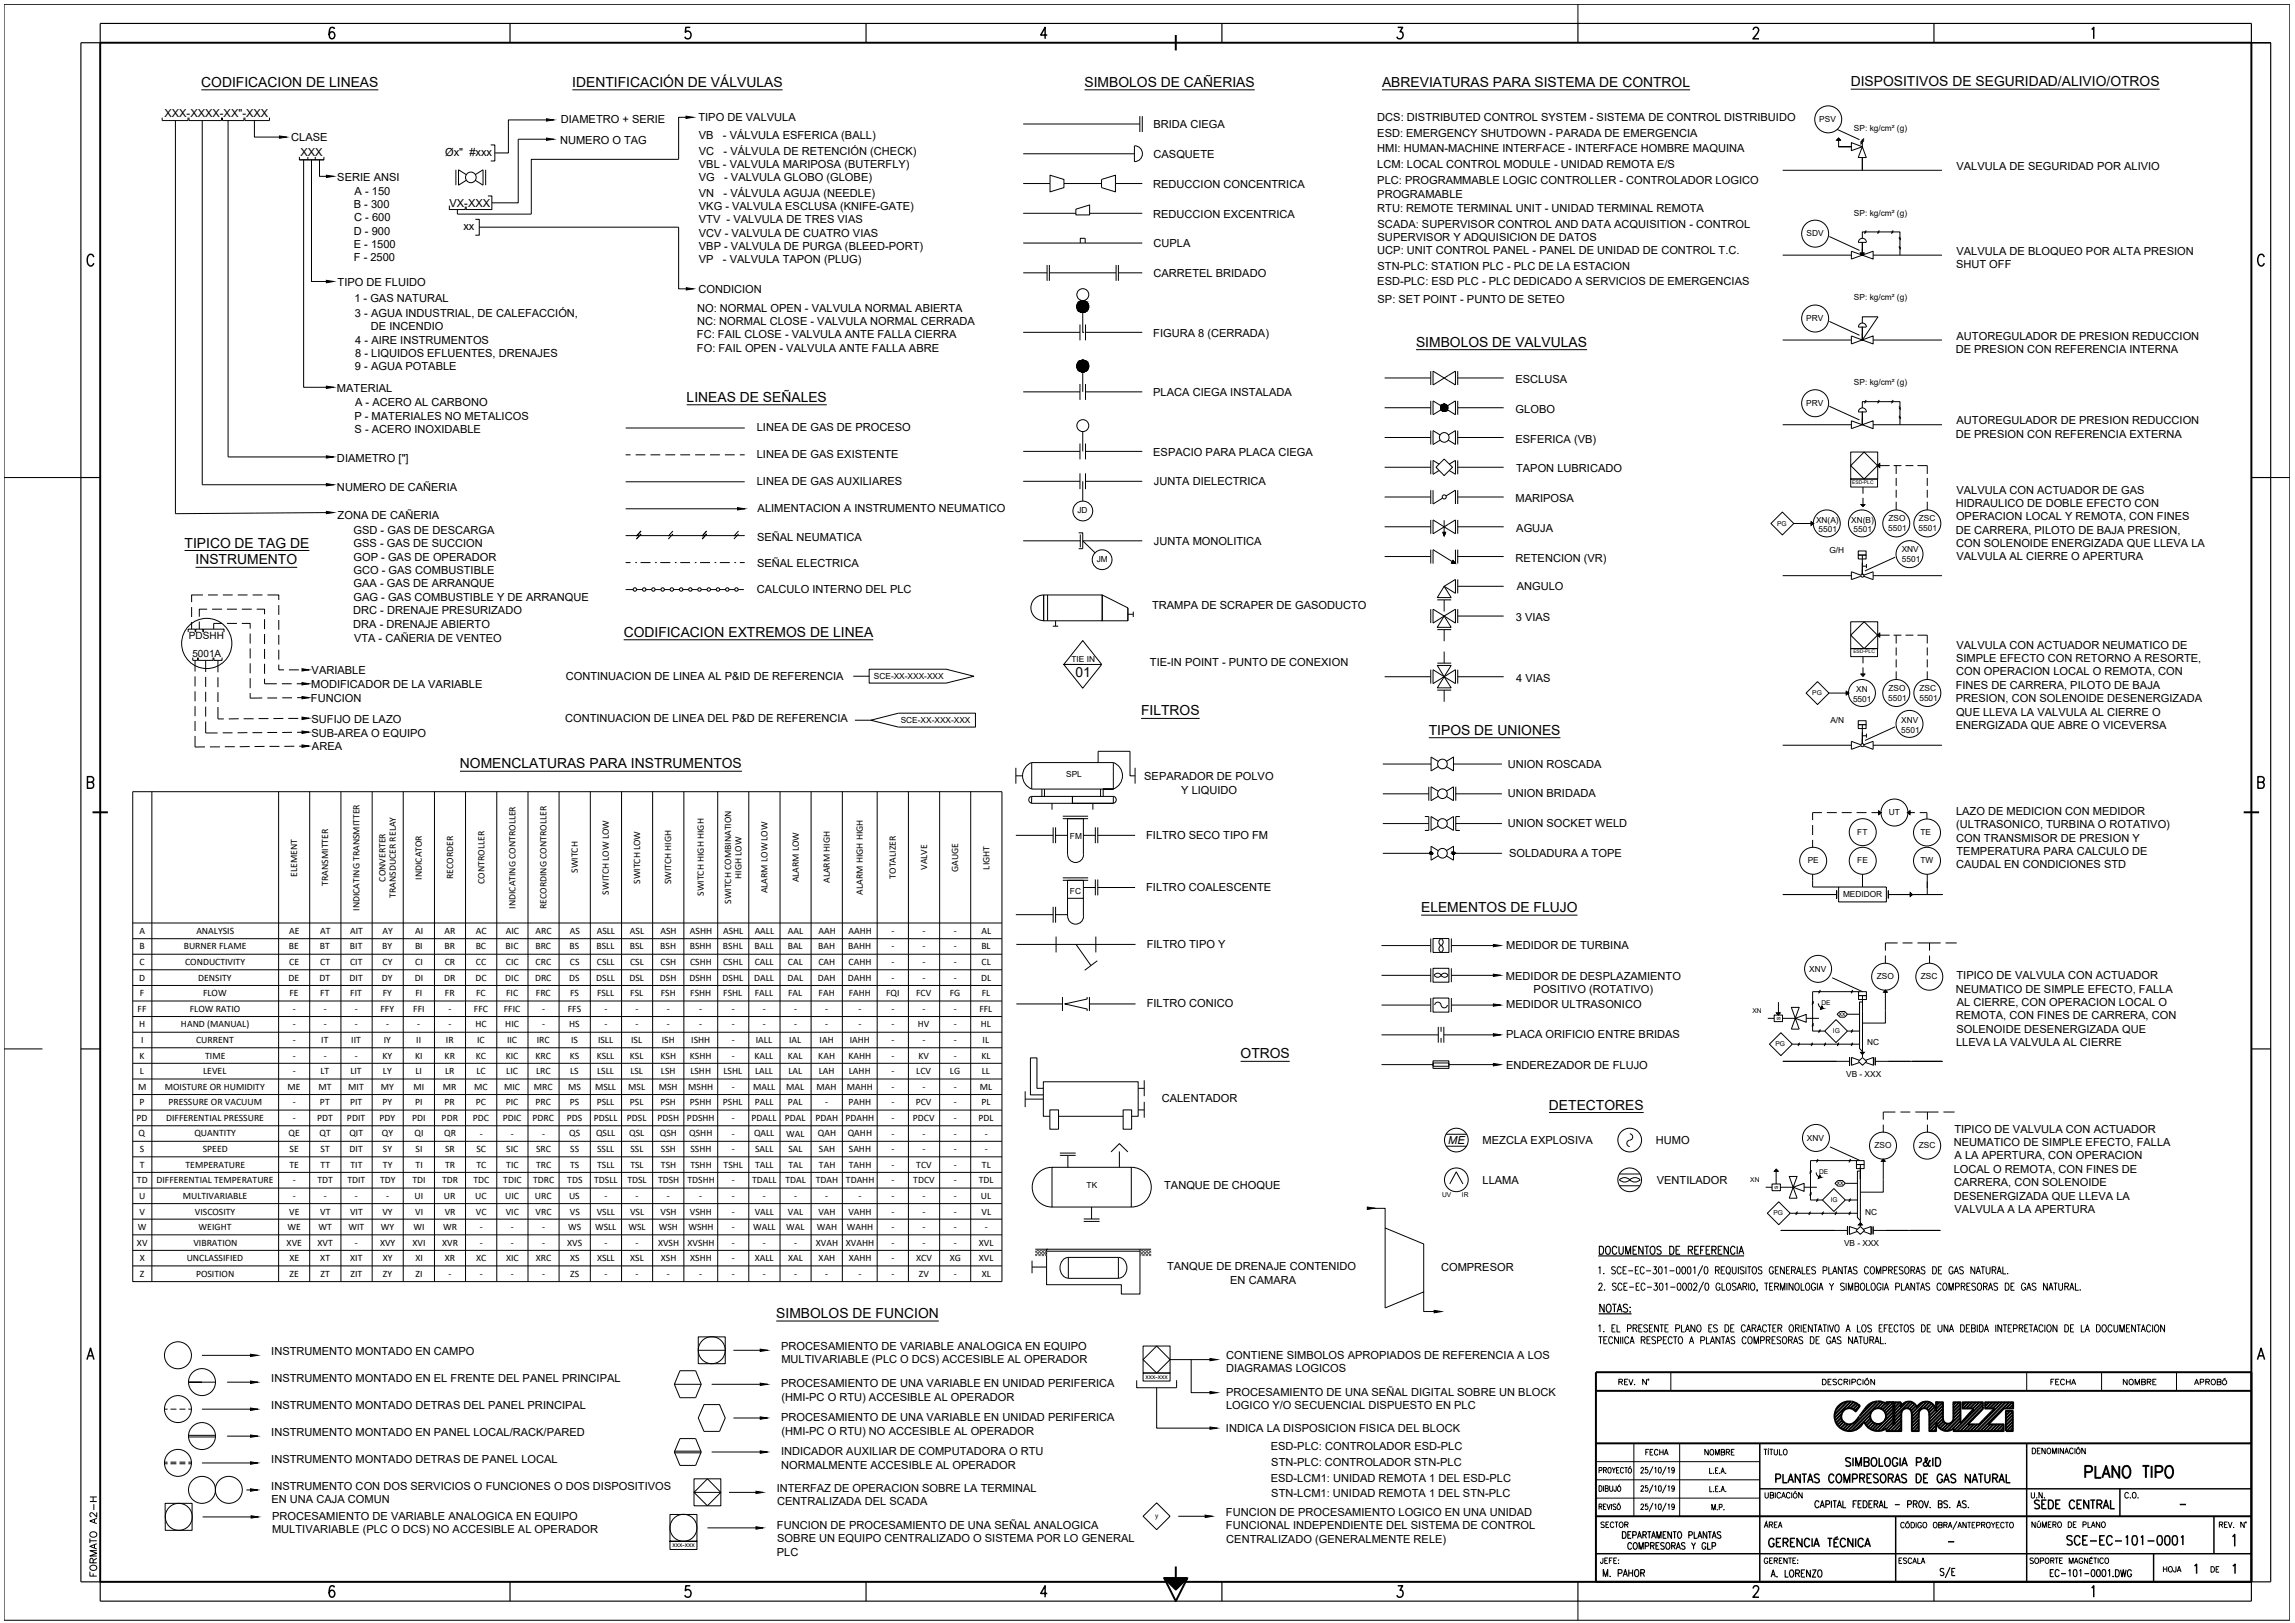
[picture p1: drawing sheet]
<svg xmlns="http://www.w3.org/2000/svg" width="594mm" height="420mm" viewBox="0 0 594 420" stroke-linecap="round" stroke-linejoin="round" font-family="sans-serif">
<defs><g id="words">
<text font-size="6.6" x="538.7" y="383.8">PLANO TIPO</text>
<text font-size="5.7" x="533.8" y="401.1">SCE-EC-101-0001</text>
<g font-size="4.4">
<text x="529.5" y="359.8">FECHA</text>
<text x="548.6" y="359.8">NOMBRE</text>
<text x="424.7" y="377.8">FECHA</text>
<text x="439.9" y="377.8">NOMBRE</text>
<text x="558.8" y="408.2">HOJA</text>
<text x="571.1" y="408.2">DE</text>
</g>
<g font-size="3.6">
<text x="52.1" y="22.5">CODIFICACION DE LINEAS</text>
<text x="148.2" y="22.5">IDENTIFICACIÓN DE VÁLVULAS</text>
<text x="280.7" y="22.5">SIMBOLOS DE CAÑERIAS</text>
<text x="357.7" y="22.5">ABREVIATURAS PARA SISTEMA DE CONTROL</text>
<text x="479.1" y="22.3">DISPOSITIVOS DE SEGURIDAD/ALIVIO/OTROS</text>
<text x="366.6" y="89.8">SIMBOLOS DE VALVULAS</text>
<text x="177.7" y="104">LINEAS DE SEÑALES</text>
<text x="47.8" y="141.7">TIPICO DE TAG DE</text>
<text x="50.6" y="146.1">INSTRUMENTO</text>
<text x="161.4" y="164.9">CODIFICACION EXTREMOS DE LINEA</text>
<text x="278.4" y="175.4">01</text>
<text x="295.4" y="185.2">FILTROS</text>
<text x="369.9" y="190.3">TIPOS DE UNIONES</text>
<text x="119.1" y="198.9">NOMENCLATURAS PARA INSTRUMENTOS</text>
<text x="367.9" y="236.1">ELEMENTOS DE FLUJO</text>
<text x="321.1" y="274">OTROS</text>
<text x="401" y="287.2">DETECTORES</text>
<text x="200.9" y="341.2">SIMBOLOS DE FUNCION</text>
</g>
<g font-size="2.9">
<text x="42.6" y="30.3">XXX-XXXX-XX&quot;-XXX</text>
<text x="145.2" y="31.9">DIAMETRO + SERIE</text>
<text x="180.8" y="31.3">TIPO DE VALVULA</text>
<text x="298.6" y="33.2">BRIDA CIEGA</text>
<text x="356.5" y="31.3">DCS: DISTRIBUTED CONTROL SYSTEM - SISTEMA DE CONTROL DISTRIBUIDO</text>
<text x="356.5" y="35.4">ESD: EMERGENCY SHUTDOWN - PARADA DE EMERGENCIA</text>
<text x="75.4" y="36.6">CLASE</text>
<text x="77.8" y="40.4">XXX</text>
<text x="115.2" y="40.3">Øx&quot; #xxx</text>
<text x="145" y="37.3">NUMERO O TAG</text>
<text x="180.9" y="36.1">VB</text>
<text x="180.9" y="40.1">VC</text>
<text x="187.1" y="36.1">- VÁLVULA ESFERICA (BALL)</text>
<text x="187.3" y="40.1">- VÁLVULA DE RETENCIÓN (CHECK)</text>
<text x="298.6" y="40.9">CASQUETE</text>
<text x="356.5" y="39.5">HMI: HUMAN-MACHINE INTERFACE - INTERFACE HOMBRE MAQUINA</text>
<text x="87.3" y="46.9">SERIE ANSI</text>
<text x="180.9" y="43.5">VBL - VALVULA MARIPOSA (BUTERFLY)</text>
<text x="180.9" y="47">VG</text>
<text x="187.5" y="47">- VALVULA GLOBO (GLOBE)</text>
<text x="356.5" y="43.6">LCM: LOCAL CONTROL MODULE - UNIDAD REMOTA E/S</text>
<text x="356.5" y="47.7">PLC: PROGRAMMABLE LOGIC CONTROLLER - CONTROLADOR LOGICO</text>
<text x="506.5" y="44">VALVULA DE SEGURIDAD POR ALIVIO</text>
<text x="91.6" y="53.8">B - 300</text>
<text x="91.8" y="50.4">A - 150</text>
<text x="116.4" y="53.5">VX-XXX</text>
<text x="180.9" y="50.9">VN</text>
<text x="187.3" y="50.9">- VÁLVULA AGUJA (NEEDLE)</text>
<text x="298.5" y="48.6">REDUCCION CONCENTRICA</text>
<text x="356.5" y="51.2">PROGRAMABLE</text>
<text x="91.7" y="57.3">C - 600</text>
<text x="120" y="59.5">xx</text>
<text x="180.9" y="54.4">VKG - VALVULA ESCLUSA (KNIFE-GATE)</text>
<text x="180.9" y="57.8">VTV - VALVULA DE TRES VIAS</text>
<text x="298.5" y="56.3">REDUCCION EXCENTRICA</text>
<text x="356.5" y="54.8">RTU: REMOTE TERMINAL UNIT - UNIDAD TERMINAL REMOTA</text>
<text x="356.6" y="58.9">SCADA: SUPERVISOR CONTROL AND DATA ACQUISITION - CONTROL</text>
<text x="91.6" y="60.7">D - 900</text>
<text x="91.6" y="64.1">E - 1500</text>
<text x="180.9" y="61.3">VCV - VALVULA DE CUATRO VIAS</text>
<text x="180.9" y="64.7">VBP - VALVULA DE PURGA (BLEED-PORT)</text>
<text x="298.6" y="64">CUPLA</text>
<text x="356.5" y="65.7">UCP: UNIT CONTROL PANEL - PANEL DE UNIDAD DE CONTROL T.C.</text>
<text x="356.6" y="62.4">SUPERVISOR Y ADQUISICION DE DATOS</text>
<text x="506.5" y="66">VALVULA DE BLOQUEO POR ALTA PRESION</text>
<text x="91.6" y="67.6">F - 2500</text>
<text x="180.9" y="68.2">VP</text>
<text x="187.1" y="68.2">- VALVULA TAPON (PLUG)</text>
<text x="298.6" y="71.7">CARRETEL BRIDADO</text>
<text x="356.6" y="69.8">STN-PLC: STATION PLC - PLC DE LA ESTACION</text>
<text x="506.3" y="69.4">SHUT OFF</text>
<text x="87.4" y="74.1">TIPO DE FLUIDO</text>
<text x="180.8" y="75.7">CONDICION</text>
<text x="356.5" y="73.9">ESD-PLC: ESD PLC - PLC DEDICADO A SERVICIOS DE EMERGENCIAS</text>
<text x="91.7" y="78.1">1 - GAS NATURAL</text>
<text x="91.9" y="82.1">3 - AGUA INDUSTRIAL, DE CALEFACCIÓN,</text>
<text x="180.5" y="80.7">NO: NORMAL OPEN - VALVULA NORMAL ABIERTA</text>
<text x="356.6" y="78.4">SP: SET POINT - PUNTO DE SETEO</text>
<text x="92" y="89">4 - AIRE INSTRUMENTOS</text>
<text x="96" y="85.5">DE INCENDIO</text>
<text x="180.4" y="87.6">FC: FAIL CLOSE - VALVULA ANTE FALLA CIERRA</text>
<text x="180.5" y="84.2">NC: NORMAL CLOSE - VALVULA NORMAL CERRADA</text>
<text x="298.5" y="87.1">FIGURA 8 (CERRADA)</text>
<text x="506.5" y="87.9">AUTOREGULADOR DE PRESION REDUCCION</text>
<text x="91.9" y="95.9">9 - AGUA POTABLE</text>
<text x="91.9" y="92.5">8 - LIQUIDOS EFLUENTES, DRENAJES</text>
<text x="180.4" y="91.1">FO: FAIL OPEN - VALVULA ANTE FALLA ABRE</text>
<text x="506.3" y="91.4">DE PRESION CON REFERENCIA INTERNA</text>
<text x="87.2" y="101.4">MATERIAL</text>
<text x="392.3" y="99.2">ESCLUSA</text>
<text x="91.9" y="105.2">A - ACERO AL CARBONO</text>
<text x="298.5" y="102.5">PLACA CIEGA INSTALADA</text>
<text x="392.3" y="106.9">GLOBO</text>
<text x="91.7" y="108.7">P - MATERIALES NO METALICOS</text>
<text x="91.8" y="112.2">S - ACERO INOXIDABLE</text>
<text x="195.9" y="111.6">LINEA DE GAS DE PROCESO</text>
<text x="506.3" y="113.3">DE PRESION CON REFERENCIA EXTERNA</text>
<text x="506.5" y="109.9">AUTOREGULADOR DE PRESION REDUCCION</text>
<text x="87.2" y="119.5">DIAMETRO [&quot;]</text>
<text x="195.9" y="118.6">LINEA DE GAS EXISTENTE</text>
<text x="298.5" y="118">ESPACIO PARA PLACA CIEGA</text>
<text x="392.3" y="114.6">ESFERICA (VB)</text>
<text x="195.9" y="125.6">LINEA DE GAS AUXILIARES</text>
<text x="298.7" y="125.7">JUNTA DIELECTRICA</text>
<text x="392.5" y="122.3">TAPON LUBRICADO</text>
<text x="87.2" y="127.1">NUMERO DE CAÑERIA</text>
<text x="392.3" y="130">MARIPOSA</text>
<text x="506.3" y="131.2">HIDRAULICO DE DOBLE EFECTO CON</text>
<text x="506.5" y="127.8">VALVULA CON ACTUADOR DE GAS</text>
<text x="87.4" y="134.3">ZONA DE CAÑERIA</text>
<text x="196.1" y="132.6">ALIMENTACION A INSTRUMENTO NEUMATICO</text>
<text x="392.5" y="137.7">AGUJA</text>
<text x="506.3" y="134.7">OPERACION LOCAL Y REMOTA, CON FINES</text>
<text x="91.5" y="138.2">GSD - GAS DE DESCARGA</text>
<text x="91.5" y="141.7">GSS - GAS DE SUCCION</text>
<text x="196" y="139.9">SEÑAL NEUMATICA</text>
<text x="298.7" y="141.1">JUNTA MONOLITICA</text>
<text x="506.3" y="138.2">DE CARRERA, PILOTO DE BAJA PRESION,</text>
<text x="506.3" y="141.7">CON SOLENOIDE ENERGIZADA QUE LLEVA LA</text>
<text x="91.5" y="145.1">GOP - GAS DE OPERADOR</text>
<text x="91.5" y="148.6">GCO - GAS COMBUSTIBLE</text>
<text x="196" y="146.9">SEÑAL ELECTRICA</text>
<text x="392.3" y="145.4">RETENCION (VR)</text>
<text x="506.5" y="145.1">VALVULA AL CIERRE O APERTURA</text>
<text x="91.5" y="152.1">GAA - GAS DE ARRANQUE</text>
<text x="91.5" y="155.5">GAG - GAS COMBUSTIBLE Y DE ARRANQUE</text>
<text x="195.9" y="153.5">CALCULO INTERNO DEL PLC</text>
<text x="392.6" y="152.7">ANGULO</text>
<text x="91.4" y="159">DRC - DRENAJE PRESURIZADO</text>
<text x="298.2" y="157.6">TRAMPA DE SCRAPER DE GASODUCTO</text>
<text x="392.4" y="160.8">3 VIAS</text>
<text x="91.4" y="162.4">DRA - DRENAJE ABIERTO</text>
<text x="91.6" y="166.3">VTA - CAÑERIA DE VENTEO</text>
<text x="506.5" y="168">VALVULA CON ACTUADOR NEUMATICO DE</text>
<text x="297.7" y="172.4">TIE-IN POINT - PUNTO DE CONEXION</text>
<text x="506.3" y="171.4">SIMPLE EFECTO CON RETORNO A RESORTE,</text>
<text x="80.5" y="178.1">MODIFICADOR DE LA VARIABLE</text>
<text x="80.7" y="174.5">VARIABLE</text>
<text x="146.5" y="176.1">CONTINUACION DE LINEA AL P&amp;ID DE REFERENCIA</text>
<text x="392.5" y="176.5">4 VIAS</text>
<text x="506.3" y="178.3">FINES DE CARRERA, PILOTO DE BAJA</text>
<text x="506.3" y="174.9">CON OPERACION LOCAL O REMOTA, CON</text>
<text x="80.5" y="181.7">FUNCION</text>
<text x="506.3" y="181.8">PRESION, CON SOLENOIDE DESENERGIZADA</text>
<text x="506.3" y="185.3">QUE LLEVA LA VALVULA AL CIERRE O</text>
<text x="80.6" y="187.1">SUFIJO DE LAZO</text>
<text x="80.6" y="190.7">SUB-AREA O EQUIPO</text>
<text x="146.3" y="187">CONTINUACION DE LINEA DEL P&amp;D DE REFERENCIA</text>
<text x="506.3" y="188.7">ENERGIZADA QUE ABRE O VICEVERSA</text>
<text x="80.8" y="194.2">AREA</text>
<text x="296.2" y="202">SEPARADOR DE POLVO</text>
<text x="390.3" y="198.7">UNION ROSCADA</text>
<text x="305.8" y="205.5">Y LIQUIDO</text>
<text x="390.3" y="206.4">UNION BRIDADA</text>
<text x="390.3" y="214.1">UNION SOCKET WELD</text>
<text x="506.3" y="211">LAZO DE MEDICION CON MEDIDOR</text>
<text x="506.4" y="214.4">(ULTRASONICO, TURBINA O ROTATIVO)</text>
<text x="296.7" y="217.1">FILTRO SECO TIPO FM</text>
<text x="390.6" y="221.8">SOLDADURA A TOPE</text>
<text x="506.4" y="217.9">CON TRANSMISOR DE PRESION Y</text>
<text x="506.5" y="221.3">TEMPERATURA PARA CALCULO DE</text>
<text x="506.4" y="224.8">CAUDAL EN CONDICIONES STD</text>
<text x="296.7" y="230.6">FILTRO COALESCENTE</text>
<text x="296.8" y="245.4">FILTRO TIPO Y</text>
<text x="389.9" y="245.6">MEDIDOR DE TURBINA</text>
<text x="389.8" y="253.6">MEDIDOR DE DESPLAZAMIENTO</text>
<text x="397" y="257.1">POSITIVO (ROTATIVO)</text>
<text x="506.3" y="257">NEUMATICO DE SIMPLE EFECTO, FALLA</text>
<text x="506.5" y="253.5">TIPICO DE VALVULA CON ACTUADOR</text>
<text x="296.8" y="260.8">FILTRO CONICO</text>
<text x="389.9" y="261">MEDIDOR ULTRASONICO</text>
<text x="506.3" y="263.9">REMOTA, CON FINES DE CARRERA, CON</text>
<text x="506.5" y="260.4">AL CIERRE, CON OPERACION LOCAL O</text>
<text x="389.9" y="268.7">PLACA ORIFICIO ENTRE BRIDAS</text>
<text x="506.4" y="267.3">SOLENOIDE DESENERGIZADA QUE</text>
<text x="506.3" y="270.8">LLEVA LA VALVULA AL CIERRE</text>
<text x="389.9" y="276.6">ENDEREZADOR DE FLUJO</text>
<text x="300.7" y="285.3">CALENTADOR</text>
<text x="505.9" y="293.2">TIPICO DE VALVULA CON ACTUADOR</text>
<text x="374.9" y="296.2">ME</text>
<text x="383.8" y="296.2">MEZCLA EXPLOSIVA</text>
<text x="428.7" y="296.2">HUMO</text>
<text x="505.7" y="296.7">NEUMATICO DE SIMPLE EFECTO, FALLA</text>
<text x="505.7" y="303.6">LOCAL O REMOTA, CON FINES DE</text>
<text x="506" y="300.2">A LA APERTURA, CON OPERACION</text>
<text x="301.4" y="307.7">TANQUE DE CHOQUE</text>
<text x="383.8" y="306.5">LLAMA</text>
<text x="428.9" y="306.5">VENTILADOR</text>
<text x="505.7" y="310.5">DESENERGIZADA QUE LLEVA LA</text>
<text x="505.8" y="307.1">CARRERA, CON SOLENOIDE</text>
<text x="506" y="314">VALVULA A LA APERTURA</text>
<text x="302.1" y="328.9">TANQUE DE DRENAJE CONTENIDO</text>
<text x="373" y="329.1">COMPRESOR</text>
<text x="318.5" y="332.4">EN CAMARA</text>
<text x="70.2" y="350.7">INSTRUMENTO MONTADO EN CAMPO</text>
<text x="202.2" y="349.5">PROCESAMIENTO DE VARIABLE ANALOGICA EN EQUIPO</text>
<text x="202.3" y="352.9">MULTIVARIABLE (PLC O DCS) ACCESIBLE AL OPERADOR</text>
<text x="317.4" y="351.8">CONTIENE SIMBOLOS APROPIADOS DE REFERENCIA A LOS</text>
<text x="70.2" y="357.7">INSTRUMENTO MONTADO EN EL FRENTE DEL PANEL PRINCIPAL</text>
<text x="202.2" y="359.2">PROCESAMIENTO DE UNA VARIABLE EN UNIDAD PERIFERICA</text>
<text x="317.4" y="355.2">DIAGRAMAS LOGICOS</text>
<text x="70.2" y="364.7">INSTRUMENTO MONTADO DETRAS DEL PANEL PRINCIPAL</text>
<text x="202.3" y="362.6">(HMI-PC O RTU) ACCESIBLE AL OPERADOR</text>
<text x="317.4" y="361.4">PROCESAMIENTO DE UNA SEÑAL DIGITAL SOBRE UN BLOCK</text>
<text x="317.4" y="364.9">LOGICO Y/O SECUENCIAL DISPUESTO EN PLC</text>
<text x="70.2" y="371.7">INSTRUMENTO MONTADO EN PANEL LOCAL/RACK/PARED</text>
<text x="202.2" y="368">PROCESAMIENTO DE UNA VARIABLE EN UNIDAD PERIFERICA</text>
<text x="202.3" y="371.4">(HMI-PC O RTU) NO ACCESIBLE AL OPERADOR</text>
<text x="317.4" y="370.8">INDICA LA DISPOSICION FISICA DEL BLOCK</text>
<text x="202.2" y="376.7">INDICADOR AUXILIAR DE COMPUTADORA O RTU</text>
<text x="329" y="375.3">ESD-PLC: CONTROLADOR ESD-PLC</text>
<text x="70.2" y="378.6">INSTRUMENTO MONTADO DETRAS DE PANEL LOCAL</text>
<text x="202.2" y="380.2">NORMALMENTE ACCESIBLE AL OPERADOR</text>
<text x="329" y="383.7">ESD-LCM1: UNIDAD REMOTA 1 DEL ESD-PLC</text>
<text x="329.1" y="379.4">STN-PLC: CONTROLADOR STN-PLC</text>
<text x="70.2" y="385.6">INSTRUMENTO CON DOS SERVICIOS O FUNCIONES O DOS DISPOSITIVOS</text>
<text x="70.3" y="389.1">EN UNA CAJA COMUN</text>
<text x="201.1" y="386.2">INTERFAZ DE OPERACION SOBRE LA TERMINAL</text>
<text x="201.2" y="389.7">CENTRALIZADA DEL SCADA</text>
<text x="329.1" y="387.6">STN-LCM1: UNIDAD REMOTA 1 DEL STN-PLC</text>
<text x="70.4" y="393.5">PROCESAMIENTO DE VARIABLE ANALOGICA EN EQUIPO</text>
<text x="201.1" y="395.8">FUNCION DE PROCESAMIENTO DE UNA SEÑAL ANALOGICA</text>
<text x="317.4" y="392.4">FUNCION DE PROCESAMIENTO LOGICO EN UNA UNIDAD</text>
<text x="317.4" y="395.9">FUNCIONAL INDEPENDIENTE DEL SISTEMA DE CONTROL</text>
<text x="70.4" y="397">MULTIVARIABLE (PLC O DCS) NO ACCESIBLE AL OPERADOR</text>
<text x="201.2" y="399.3">SOBRE UN EQUIPO CENTRALIZADO O SISTEMA POR LO GENERAL</text>
<text x="317.4" y="399.3">CENTRALIZADO (GENERALMENTE RELE)</text>
<text x="201.1" y="402.7">PLC</text>
</g>
<g font-size="2.6">
<text x="48.9" y="165.5">PDSHH</text>
<text x="49.8" y="170.2">5001A</text>
<text x="563" y="390.9">-</text>
<text x="503.1" y="400.4">-</text>
</g>
<g font-size="2.5">
<text x="76.9" y="226.9" transform="rotate(-90 76.9 226.9)">ELEMENT</text>
<text x="109.2" y="227.8" transform="rotate(-90 109.2 227.8)">INDICATOR</text>
<text x="117.3" y="227.6" transform="rotate(-90 117.3 227.6)">RECORDER</text>
<text x="149.5" y="226" transform="rotate(-90 149.5 226)">SWITCH</text>
<text x="191.9" y="227.5" transform="rotate(-90 191.9 227.5)">HIGH LOW</text>
<text x="231.9" y="227.4" transform="rotate(-90 231.9 227.4)">TOTALIZER</text>
<text x="240" y="225.2" transform="rotate(-90 240 225.2)">VALVE</text>
<text x="248.1" y="225.7" transform="rotate(-90 248.1 225.7)">GAUGE</text>
<text x="256.1" y="225.1" transform="rotate(-90 256.1 225.1)">LIGHT</text>
<text x="85" y="229.2" transform="rotate(-90 85 229.2)">TRANSMITTER</text>
<text x="99.8" y="228.2" transform="rotate(-90 99.8 228.2)">CONVERTER</text>
<text x="102.5" y="232.4" transform="rotate(-90 102.5 232.4)">TRANSDUCER RELAY</text>
<text x="125.4" y="228.8" transform="rotate(-90 125.4 228.8)">CONTROLLER</text>
<text x="157.6" y="231.6" transform="rotate(-90 157.6 231.6)">SWITCH LOW LOW</text>
<text x="165.7" y="228.8" transform="rotate(-90 165.7 228.8)">SWITCH LOW</text>
<text x="173.8" y="229" transform="rotate(-90 173.8 229)">SWITCH HIGH</text>
<text x="182.2" y="231.9" transform="rotate(-90 182.2 231.9)">SWITCH HIGH HIGH</text>
<text x="189.3" y="234" transform="rotate(-90 189.3 234)">SWITCH COMBINATION</text>
<text x="198.7" y="231.2" transform="rotate(-90 198.7 231.2)">ALARM LOW LOW</text>
<text x="206.7" y="228.4" transform="rotate(-90 206.7 228.4)">ALARM LOW</text>
<text x="214.8" y="228.6" transform="rotate(-90 214.8 228.6)">ALARM HIGH</text>
<text x="223.4" y="231.6" transform="rotate(-90 223.4 231.6)">ALARM HIGH HIGH</text>
<text x="93.1" y="235.8" transform="rotate(-90 93.1 235.8)">INDICATING TRANSMITTER</text>
<text x="133.4" y="235.3" transform="rotate(-90 133.4 235.3)">INDICATING CONTROLLER</text>
<text x="141.5" y="235.3" transform="rotate(-90 141.5 235.3)">RECORDING CONTROLLER</text>
<text x="36.1" y="241.8">A</text>
<text x="36.1" y="245.8">B</text>
<text x="47.6" y="245.8">BURNER FLAME</text>
<text x="50.8" y="241.8">ANALYSIS</text>
<text x="74.8" y="245.8">BE</text>
<text x="74.8" y="241.8">AE</text>
<text x="82.8" y="245.8">BT</text>
<text x="82.9" y="241.8">AT</text>
<text x="90.6" y="245.8">BIT</text>
<text x="90.6" y="241.8">AIT</text>
<text x="99" y="245.8">BY</text>
<text x="99" y="241.8">AY</text>
<text x="107.4" y="245.8">BI</text>
<text x="107.5" y="241.8">AI</text>
<text x="115" y="245.8">BR</text>
<text x="115.1" y="241.8">AR</text>
<text x="123.1" y="245.8">BC</text>
<text x="123.2" y="241.8">AC</text>
<text x="130.9" y="245.8">BIC</text>
<text x="130.9" y="241.8">AIC</text>
<text x="138.6" y="245.8">BRC</text>
<text x="138.6" y="241.8">ARC</text>
<text x="147.4" y="245.8">BS</text>
<text x="147.5" y="241.8">AS</text>
<text x="154.4" y="245.8">BSLL</text>
<text x="154.5" y="241.8">ASLL</text>
<text x="163" y="245.8">BSL</text>
<text x="163.1" y="241.8">ASL</text>
<text x="170.9" y="245.8">BSH</text>
<text x="171" y="241.8">ASH</text>
<text x="178.5" y="245.8">BSHH</text>
<text x="178.6" y="241.8">ASHH</text>
<text x="187.1" y="245.8">BSHL</text>
<text x="187.2" y="241.8">ASHL</text>
<text x="195.3" y="245.8">BALL</text>
<text x="195.4" y="241.8">AALL</text>
<text x="203.9" y="245.8">BAL</text>
<text x="203.9" y="241.8">AAL</text>
<text x="211.8" y="245.8">BAH</text>
<text x="211.9" y="241.8">AAH</text>
<text x="219.6" y="245.8">BAHH</text>
<text x="219.6" y="241.8">AAHH</text>
<text x="230.7" y="241.8">-</text>
<text x="230.7" y="245.8">-</text>
<text x="238.8" y="241.8">-</text>
<text x="238.8" y="245.8">-</text>
<text x="246.9" y="241.8">-</text>
<text x="246.9" y="245.8">-</text>
<text x="254" y="245.8">BL</text>
<text x="254.1" y="241.8">AL</text>
<text x="36.1" y="249.9">C</text>
<text x="47.9" y="249.9">CONDUCTIVITY</text>
<text x="74.9" y="249.9">CE</text>
<text x="82.9" y="249.9">CT</text>
<text x="90.6" y="249.9">CIT</text>
<text x="99" y="249.9">CY</text>
<text x="107.5" y="249.9">CI</text>
<text x="115.1" y="249.9">CR</text>
<text x="123.2" y="249.9">CC</text>
<text x="131" y="249.9">CIC</text>
<text x="138.6" y="249.9">CRC</text>
<text x="147.5" y="249.9">CS</text>
<text x="154.5" y="249.9">CSLL</text>
<text x="163.1" y="249.9">CSL</text>
<text x="171" y="249.9">CSH</text>
<text x="178.6" y="249.9">CSHH</text>
<text x="187.2" y="249.9">CSHL</text>
<text x="195.4" y="249.9">CALL</text>
<text x="203.9" y="249.9">CAL</text>
<text x="211.9" y="249.9">CAH</text>
<text x="219.7" y="249.9">CAHH</text>
<text x="230.7" y="249.9">-</text>
<text x="238.8" y="249.9">-</text>
<text x="246.9" y="249.9">-</text>
<text x="254.1" y="249.9">CL</text>
<text x="36" y="253.9">D</text>
<text x="36.2" y="257.9">F</text>
<text x="51.3" y="253.9">DENSITY</text>
<text x="52.6" y="257.9">FLOW</text>
<text x="74.7" y="253.9">DE</text>
<text x="74.9" y="257.9">FE</text>
<text x="82.7" y="253.9">DT</text>
<text x="82.9" y="257.9">FT</text>
<text x="90.5" y="253.9">DIT</text>
<text x="90.7" y="257.9">FIT</text>
<text x="98.9" y="253.9">DY</text>
<text x="99.1" y="257.9">FY</text>
<text x="107.3" y="253.9">DI</text>
<text x="107.5" y="257.9">FI</text>
<text x="115" y="253.9">DR</text>
<text x="115.2" y="257.9">FR</text>
<text x="123" y="253.9">DC</text>
<text x="123.3" y="257.9">FC</text>
<text x="130.8" y="253.9">DIC</text>
<text x="131" y="257.9">FIC</text>
<text x="138.5" y="253.9">DRC</text>
<text x="138.7" y="257.9">FRC</text>
<text x="147.3" y="253.9">DS</text>
<text x="147.6" y="257.9">FS</text>
<text x="154.3" y="253.9">DSLL</text>
<text x="154.5" y="257.9">FSLL</text>
<text x="162.9" y="253.9">DSL</text>
<text x="163.1" y="257.9">FSL</text>
<text x="170.8" y="253.9">DSH</text>
<text x="171.1" y="257.9">FSH</text>
<text x="178.5" y="253.9">DSHH</text>
<text x="178.7" y="257.9">FSHH</text>
<text x="187.1" y="253.9">DSHL</text>
<text x="187.2" y="257.9">FSHL</text>
<text x="195.2" y="253.9">DALL</text>
<text x="195.4" y="257.9">FALL</text>
<text x="203.8" y="253.9">DAL</text>
<text x="204" y="257.9">FAL</text>
<text x="211.7" y="253.9">DAH</text>
<text x="211.9" y="257.9">FAH</text>
<text x="219.5" y="253.9">DAHH</text>
<text x="219.7" y="257.9">FAHH</text>
<text x="229.4" y="257.8">FQI</text>
<text x="230.7" y="253.9">-</text>
<text x="237.1" y="257.9">FCV</text>
<text x="238.8" y="253.9">-</text>
<text x="245.9" y="257.9">FG</text>
<text x="246.9" y="253.9">-</text>
<text x="253.9" y="253.9">DL</text>
<text x="254.1" y="257.9">FL</text>
<text x="35.6" y="261.9">FF</text>
<text x="49.1" y="261.9">FLOW RATIO</text>
<text x="75.8" y="262">-</text>
<text x="83.8" y="262">-</text>
<text x="91.9" y="262">-</text>
<text x="98.5" y="261.9">FFY</text>
<text x="107" y="261.9">FFI</text>
<text x="116.1" y="262">-</text>
<text x="122.7" y="261.9">FFC</text>
<text x="130.4" y="261.9">FFIC</text>
<text x="140.3" y="262">-</text>
<text x="147" y="261.9">FFS</text>
<text x="156.4" y="262">-</text>
<text x="164.5" y="262">-</text>
<text x="172.6" y="262">-</text>
<text x="181" y="262">-</text>
<text x="189.4" y="262">-</text>
<text x="197.5" y="262">-</text>
<text x="205.6" y="262">-</text>
<text x="213.6" y="262">-</text>
<text x="222.2" y="262">-</text>
<text x="230.7" y="262">-</text>
<text x="238.8" y="262">-</text>
<text x="246.9" y="262">-</text>
<text x="253.5" y="261.9">FFL</text>
<text x="36.1" y="266">H</text>
<text x="46.8" y="265.9">HAND (MANUAL)</text>
<text x="75.8" y="266">-</text>
<text x="83.8" y="266">-</text>
<text x="91.9" y="266">-</text>
<text x="100" y="266">-</text>
<text x="108" y="266">-</text>
<text x="116.1" y="266">-</text>
<text x="123" y="266">HC</text>
<text x="130.8" y="266">HIC</text>
<text x="140.3" y="266">-</text>
<text x="147.3" y="266">HS</text>
<text x="156.4" y="266">-</text>
<text x="164.5" y="266">-</text>
<text x="172.6" y="266">-</text>
<text x="181" y="266">-</text>
<text x="189.4" y="266">-</text>
<text x="197.5" y="266">-</text>
<text x="205.6" y="266">-</text>
<text x="213.6" y="266">-</text>
<text x="222.2" y="266">-</text>
<text x="230.7" y="266">-</text>
<text x="237.6" y="266">HV</text>
<text x="246.9" y="266">-</text>
<text x="253.9" y="266">HL</text>
<text x="36.1" y="274">K</text>
<text x="36.5" y="270">I</text>
<text x="50.7" y="270">CURRENT</text>
<text x="53.1" y="274">TIME</text>
<text x="75.8" y="270">-</text>
<text x="75.8" y="274.1">-</text>
<text x="83.2" y="270">IT</text>
<text x="83.8" y="274.1">-</text>
<text x="90.9" y="270">IIT</text>
<text x="91.9" y="274.1">-</text>
<text x="99" y="274">KY</text>
<text x="99.3" y="270">IY</text>
<text x="107.5" y="274">KI</text>
<text x="107.8" y="270">II</text>
<text x="115.1" y="274">KR</text>
<text x="115.4" y="270">IR</text>
<text x="123.2" y="274">KC</text>
<text x="123.5" y="270">IC</text>
<text x="130.9" y="274">KIC</text>
<text x="131.3" y="270">IIC</text>
<text x="138.6" y="274">KRC</text>
<text x="139" y="270">IRC</text>
<text x="147.5" y="274">KS</text>
<text x="147.8" y="270">IS</text>
<text x="154.5" y="274">KSLL</text>
<text x="154.8" y="270">ISLL</text>
<text x="163.1" y="274">KSL</text>
<text x="163.4" y="270">ISL</text>
<text x="171" y="274">KSH</text>
<text x="171.3" y="270">ISH</text>
<text x="178.6" y="274">KSHH</text>
<text x="178.9" y="270">ISHH</text>
<text x="189.4" y="270">-</text>
<text x="189.4" y="274.1">-</text>
<text x="195.3" y="274">KALL</text>
<text x="195.7" y="270">IALL</text>
<text x="203.9" y="274">KAL</text>
<text x="204.3" y="270">IAL</text>
<text x="211.8" y="274">KAH</text>
<text x="212.2" y="270">IAH</text>
<text x="219.6" y="274">KAHH</text>
<text x="219.9" y="270">IAHH</text>
<text x="230.7" y="270">-</text>
<text x="230.7" y="274.1">-</text>
<text x="237.7" y="274">KV</text>
<text x="238.8" y="270">-</text>
<text x="246.9" y="270">-</text>
<text x="246.9" y="274.1">-</text>
<text x="254" y="274">KL</text>
<text x="254.4" y="270">IL</text>
<text x="36.2" y="278.1">L</text>
<text x="52.6" y="278.1">LEVEL</text>
<text x="75.8" y="278.1">-</text>
<text x="83" y="278.1">LT</text>
<text x="90.7" y="278.1">LIT</text>
<text x="99.1" y="278.1">LY</text>
<text x="107.6" y="278.1">LI</text>
<text x="115.2" y="278.1">LR</text>
<text x="123.3" y="278.1">LC</text>
<text x="131" y="278.1">LIC</text>
<text x="138.8" y="278.1">LRC</text>
<text x="147.6" y="278.1">LS</text>
<text x="154.6" y="278.1">LSLL</text>
<text x="163.2" y="278.1">LSL</text>
<text x="171.1" y="278.1">LSH</text>
<text x="178.7" y="278.1">LSHH</text>
<text x="187.3" y="278.1">LSHL</text>
<text x="195.4" y="278.1">LALL</text>
<text x="204.1" y="278.1">LAL</text>
<text x="211.9" y="278.1">LAH</text>
<text x="219.7" y="278.1">LAHH</text>
<text x="230.7" y="278.1">-</text>
<text x="237.2" y="278.1">LCV</text>
<text x="245.9" y="278.1">LG</text>
<text x="254.2" y="278.1">LL</text>
<text x="35.8" y="282.1">M</text>
<text x="36.1" y="286.1">P</text>
<text x="42.7" y="282.1">MOISTURE OR HUMIDITY</text>
<text x="43.6" y="286.1">PRESSURE OR VACUUM</text>
<text x="74.4" y="282.1">ME</text>
<text x="75.8" y="286.1">-</text>
<text x="82.4" y="282.1">MT</text>
<text x="82.8" y="286.1">PT</text>
<text x="90.2" y="282.1">MIT</text>
<text x="90.6" y="286.1">PIT</text>
<text x="98.6" y="282.1">MY</text>
<text x="99" y="286.1">PY</text>
<text x="107" y="282.1">MI</text>
<text x="107.5" y="286.1">PI</text>
<text x="114.7" y="282.1">MR</text>
<text x="115.1" y="286.1">PR</text>
<text x="122.8" y="282.1">MC</text>
<text x="123.2" y="286.1">PC</text>
<text x="130.5" y="282.1">MIC</text>
<text x="130.9" y="286.1">PIC</text>
<text x="138.2" y="282.1">MRC</text>
<text x="138.6" y="286.1">PRC</text>
<text x="147.1" y="282.1">MS</text>
<text x="147.5" y="286.1">PS</text>
<text x="154" y="282.1">MSLL</text>
<text x="154.5" y="286.1">PSLL</text>
<text x="162.6" y="282.1">MSL</text>
<text x="163.1" y="286.1">PSL</text>
<text x="170.5" y="282.1">MSH</text>
<text x="171" y="286.1">PSH</text>
<text x="178.2" y="282.1">MSHH</text>
<text x="178.6" y="286.1">PSHH</text>
<text x="187.1" y="286.1">PSHL</text>
<text x="189.4" y="282.1">-</text>
<text x="194.9" y="282.1">MALL</text>
<text x="195.4" y="286.1">PALL</text>
<text x="203.5" y="282.1">MAL</text>
<text x="203.9" y="286.1">PAL</text>
<text x="211.4" y="282.1">MAH</text>
<text x="213.6" y="286.1">-</text>
<text x="219.2" y="282.1">MAHH</text>
<text x="219.6" y="286.1">PAHH</text>
<text x="230.7" y="282.1">-</text>
<text x="230.7" y="286.1">-</text>
<text x="237.1" y="286.1">PCV</text>
<text x="238.8" y="282.1">-</text>
<text x="246.9" y="282.1">-</text>
<text x="246.9" y="286.1">-</text>
<text x="253.6" y="282.1">ML</text>
<text x="254" y="286.1">PL</text>
<text x="35.3" y="290.2">PD</text>
<text x="43" y="290.2">DIFFERENTIAL PRESSURE</text>
<text x="75.8" y="290.2">-</text>
<text x="82.1" y="290.2">PDT</text>
<text x="89.8" y="290.2">PDIT</text>
<text x="98.2" y="290.2">PDY</text>
<text x="106.7" y="290.2">PDI</text>
<text x="114.3" y="290.2">PDR</text>
<text x="122.4" y="290.2">PDC</text>
<text x="130.2" y="290.2">PDIC</text>
<text x="137.9" y="290.2">PDRC</text>
<text x="146.7" y="290.2">PDS</text>
<text x="153.7" y="290.2">PDSLL</text>
<text x="162.3" y="290.2">PDSL</text>
<text x="170.2" y="290.2">PDSH</text>
<text x="177.8" y="290.2">PDSHH</text>
<text x="189.4" y="290.2">-</text>
<text x="194.5" y="290.2">PDALL</text>
<text x="203.1" y="290.2">PDAL</text>
<text x="211.1" y="290.2">PDAH</text>
<text x="218.8" y="290.2">PDAHH</text>
<text x="230.7" y="290.2">-</text>
<text x="236.3" y="290.2">PDCV</text>
<text x="246.9" y="290.2">-</text>
<text x="253.3" y="290.2">PDL</text>
<text x="35.9" y="294.1">Q</text>
<text x="36.2" y="298.3">S</text>
<text x="50.3" y="294.1">QUANTITY</text>
<text x="52.5" y="298.3">SPEED</text>
<text x="74.7" y="294.1">QE</text>
<text x="75" y="298.3">SE</text>
<text x="82.7" y="294.1">QT</text>
<text x="83" y="298.3">ST</text>
<text x="90.5" y="294.1">QIT</text>
<text x="90.5" y="298.3">DIT</text>
<text x="98.8" y="294.1">QY</text>
<text x="99.1" y="298.3">SY</text>
<text x="107.3" y="294.1">QI</text>
<text x="107.6" y="298.3">SI</text>
<text x="115" y="294.1">QR</text>
<text x="115.2" y="298.3">SR</text>
<text x="123.3" y="298.3">SC</text>
<text x="124.2" y="294.2">-</text>
<text x="131" y="298.3">SIC</text>
<text x="132.2" y="294.2">-</text>
<text x="138.8" y="298.3">SRC</text>
<text x="140.3" y="294.2">-</text>
<text x="147.3" y="294.1">QS</text>
<text x="147.6" y="298.3">SS</text>
<text x="154.3" y="294.1">QSLL</text>
<text x="154.6" y="298.3">SSLL</text>
<text x="162.9" y="294.1">QSL</text>
<text x="163.2" y="298.3">SSL</text>
<text x="170.8" y="294.1">QSH</text>
<text x="171.1" y="298.3">SSH</text>
<text x="178.4" y="294.1">QSHH</text>
<text x="178.7" y="298.3">SSHH</text>
<text x="189.4" y="294.2">-</text>
<text x="189.4" y="298.3">-</text>
<text x="195.2" y="294.1">QALL</text>
<text x="195.5" y="298.3">SALL</text>
<text x="203.5" y="294.2">WAL</text>
<text x="204.1" y="298.3">SAL</text>
<text x="211.7" y="294.1">QAH</text>
<text x="212" y="298.3">SAH</text>
<text x="219.4" y="294.1">QAHH</text>
<text x="219.7" y="298.3">SAHH</text>
<text x="230.7" y="294.2">-</text>
<text x="230.7" y="298.3">-</text>
<text x="238.8" y="294.2">-</text>
<text x="238.8" y="298.3">-</text>
<text x="246.9" y="294.2">-</text>
<text x="246.9" y="298.3">-</text>
<text x="255" y="294.2">-</text>
<text x="255" y="298.3">-</text>
<text x="36.2" y="302.3">T</text>
<text x="48" y="302.3">TEMPERATURE</text>
<text x="75" y="302.3">TE</text>
<text x="83" y="302.3">TT</text>
<text x="90.7" y="302.3">TIT</text>
<text x="99.1" y="302.3">TY</text>
<text x="107.6" y="302.3">TI</text>
<text x="115.2" y="302.3">TR</text>
<text x="123.3" y="302.3">TC</text>
<text x="131" y="302.3">TIC</text>
<text x="138.8" y="302.3">TRC</text>
<text x="147.6" y="302.3">TS</text>
<text x="154.6" y="302.3">TSLL</text>
<text x="163.2" y="302.3">TSL</text>
<text x="171.1" y="302.3">TSH</text>
<text x="178.7" y="302.3">TSHH</text>
<text x="187.3" y="302.3">TSHL</text>
<text x="195.5" y="302.3">TALL</text>
<text x="204.1" y="302.3">TAL</text>
<text x="212" y="302.3">TAH</text>
<text x="219.7" y="302.3">TAHH</text>
<text x="230.7" y="302.3">-</text>
<text x="237.2" y="302.3">TCV</text>
<text x="246.9" y="302.3">-</text>
<text x="254.2" y="302.3">TL</text>
<text x="35.5" y="306.3">TD</text>
<text x="36" y="310.4">U</text>
<text x="40.5" y="306.3">DIFFERENTIAL TEMPERATURE</text>
<text x="47.3" y="310.4">MULTIVARIABLE</text>
<text x="75.8" y="306.3">-</text>
<text x="75.8" y="310.4">-</text>
<text x="82.2" y="306.3">TDT</text>
<text x="83.8" y="310.4">-</text>
<text x="89.9" y="306.3">TDIT</text>
<text x="91.9" y="310.4">-</text>
<text x="98.4" y="306.3">TDY</text>
<text x="100" y="310.4">-</text>
<text x="106.8" y="306.3">TDI</text>
<text x="107.3" y="310.4">UI</text>
<text x="114.5" y="306.3">TDR</text>
<text x="114.9" y="310.4">UR</text>
<text x="122.5" y="306.3">TDC</text>
<text x="123" y="310.4">UC</text>
<text x="130.3" y="306.3">TDIC</text>
<text x="130.8" y="310.4">UIC</text>
<text x="138" y="306.3">TDRC</text>
<text x="138.5" y="310.4">URC</text>
<text x="146.8" y="306.3">TDS</text>
<text x="147.3" y="310.4">US</text>
<text x="153.8" y="306.3">TDSLL</text>
<text x="156.4" y="310.4">-</text>
<text x="162.4" y="306.3">TDSL</text>
<text x="164.5" y="310.4">-</text>
<text x="170.3" y="306.3">TDSH</text>
<text x="172.6" y="310.4">-</text>
<text x="178" y="306.3">TDSHH</text>
<text x="181" y="310.4">-</text>
<text x="189.4" y="306.3">-</text>
<text x="189.4" y="310.4">-</text>
<text x="194.7" y="306.3">TDALL</text>
<text x="197.5" y="310.4">-</text>
<text x="203.3" y="306.3">TDAL</text>
<text x="205.6" y="310.4">-</text>
<text x="211.2" y="306.3">TDAH</text>
<text x="213.6" y="310.4">-</text>
<text x="219" y="306.3">TDAHH</text>
<text x="222.2" y="310.4">-</text>
<text x="230.7" y="306.3">-</text>
<text x="230.7" y="310.4">-</text>
<text x="236.4" y="306.3">TDCV</text>
<text x="238.8" y="310.4">-</text>
<text x="246.9" y="306.3">-</text>
<text x="246.9" y="310.4">-</text>
<text x="253.4" y="306.3">TDL</text>
<text x="253.9" y="310.4">UL</text>
<text x="36.1" y="314.4">V</text>
<text x="50.4" y="314.4">VISCOSITY</text>
<text x="74.9" y="314.4">VE</text>
<text x="82.9" y="314.4">VT</text>
<text x="90.6" y="314.4">VIT</text>
<text x="99" y="314.4">VY</text>
<text x="107.5" y="314.4">VI</text>
<text x="115.1" y="314.4">VR</text>
<text x="123.2" y="314.4">VC</text>
<text x="130.9" y="314.4">VIC</text>
<text x="138.6" y="314.4">VRC</text>
<text x="147.5" y="314.4">VS</text>
<text x="154.5" y="314.4">VSLL</text>
<text x="163.1" y="314.4">VSL</text>
<text x="171" y="314.4">VSH</text>
<text x="178.6" y="314.4">VSHH</text>
<text x="189.4" y="314.4">-</text>
<text x="195.4" y="314.4">VALL</text>
<text x="203.9" y="314.4">VAL</text>
<text x="211.9" y="314.4">VAH</text>
<text x="219.6" y="314.4">VAHH</text>
<text x="230.7" y="314.4">-</text>
<text x="238.8" y="314.4">-</text>
<text x="246.9" y="314.4">-</text>
<text x="254.1" y="314.4">VL</text>
<text x="35.5" y="322.5">XV</text>
<text x="35.7" y="318.4">W</text>
<text x="50.1" y="322.5">VIBRATION</text>
<text x="51.4" y="318.4">WEIGHT</text>
<text x="74.2" y="322.5">XVE</text>
<text x="74.5" y="318.4">WE</text>
<text x="82.2" y="322.5">XVT</text>
<text x="82.5" y="318.4">WT</text>
<text x="90.2" y="318.4">WIT</text>
<text x="91.9" y="322.5">-</text>
<text x="98.4" y="322.5">XVY</text>
<text x="98.6" y="318.4">WY</text>
<text x="106.8" y="322.5">XVI</text>
<text x="107" y="318.4">WI</text>
<text x="114.5" y="322.5">XVR</text>
<text x="114.7" y="318.4">WR</text>
<text x="124.2" y="318.4">-</text>
<text x="124.2" y="322.5">-</text>
<text x="132.2" y="318.4">-</text>
<text x="132.2" y="322.5">-</text>
<text x="140.3" y="318.4">-</text>
<text x="140.3" y="322.5">-</text>
<text x="146.8" y="322.5">XVS</text>
<text x="147.1" y="318.4">WS</text>
<text x="154" y="318.4">WSLL</text>
<text x="156.4" y="322.5">-</text>
<text x="162.7" y="318.4">WSL</text>
<text x="164.5" y="322.5">-</text>
<text x="170.3" y="322.5">XVSH</text>
<text x="170.5" y="318.4">WSH</text>
<text x="178" y="322.5">XVSHH</text>
<text x="178.2" y="318.4">WSHH</text>
<text x="189.4" y="318.4">-</text>
<text x="189.4" y="322.5">-</text>
<text x="194.9" y="318.4">WALL</text>
<text x="197.5" y="322.5">-</text>
<text x="203.5" y="318.4">WAL</text>
<text x="205.6" y="322.5">-</text>
<text x="211.2" y="322.5">XVAH</text>
<text x="211.4" y="318.4">WAH</text>
<text x="219" y="322.5">XVAHH</text>
<text x="219.2" y="318.4">WAHH</text>
<text x="230.7" y="318.4">-</text>
<text x="230.7" y="322.5">-</text>
<text x="238.8" y="318.4">-</text>
<text x="238.8" y="322.5">-</text>
<text x="246.9" y="318.4">-</text>
<text x="246.9" y="322.5">-</text>
<text x="253.4" y="322.5">XVL</text>
<text x="255" y="318.4">-</text>
<text x="36.2" y="326.5">X</text>
<text x="48.3" y="326.5">UNCLASSIFIED</text>
<text x="74.9" y="326.5">XE</text>
<text x="82.9" y="326.5">XT</text>
<text x="90.7" y="326.5">XIT</text>
<text x="99.1" y="326.5">XY</text>
<text x="107.5" y="326.5">XI</text>
<text x="115.2" y="326.5">XR</text>
<text x="123.3" y="326.5">XC</text>
<text x="131" y="326.5">XIC</text>
<text x="138.7" y="326.5">XRC</text>
<text x="147.6" y="326.5">XS</text>
<text x="154.5" y="326.5">XSLL</text>
<text x="163.1" y="326.5">XSL</text>
<text x="171.1" y="326.5">XSH</text>
<text x="178.7" y="326.5">XSHH</text>
<text x="189.4" y="326.5">-</text>
<text x="195.4" y="326.5">XALL</text>
<text x="204" y="326.5">XAL</text>
<text x="211.9" y="326.5">XAH</text>
<text x="219.7" y="326.5">XAHH</text>
<text x="230.7" y="326.5">-</text>
<text x="237.1" y="326.5">XCV</text>
<text x="245.9" y="326.5">XG</text>
<text x="253.4" y="326.5">XVL</text>
<text x="36.2" y="330.6">Z</text>
<text x="50.7" y="330.6">POSITION</text>
<text x="75" y="330.6">ZE</text>
<text x="83" y="330.6">ZT</text>
<text x="90.7" y="330.6">ZIT</text>
<text x="99.1" y="330.6">ZY</text>
<text x="107.6" y="330.6">ZI</text>
<text x="116.1" y="330.6">-</text>
<text x="124.2" y="330.6">-</text>
<text x="132.2" y="330.6">-</text>
<text x="140.3" y="330.6">-</text>
<text x="147.6" y="330.6">ZS</text>
<text x="156.4" y="330.6">-</text>
<text x="164.5" y="330.6">-</text>
<text x="172.6" y="330.6">-</text>
<text x="181" y="330.6">-</text>
<text x="189.4" y="330.6">-</text>
<text x="197.5" y="330.6">-</text>
<text x="205.6" y="330.6">-</text>
<text x="213.6" y="330.6">-</text>
<text x="222.2" y="330.6">-</text>
<text x="230.7" y="330.6">-</text>
<text x="237.9" y="330.6">ZV</text>
<text x="246.9" y="330.6">-</text>
<text x="254.1" y="330.6">XL</text>
</g>
<g font-size="2.2">
<text x="470.9" y="31.6">PSV</text>
<text x="479.9" y="33.9">SP: kg/cm² (g)</text>
<text x="479.9" y="55.9">SP: kg/cm² (g)</text>
<text x="467.6" y="61.2">SDV</text>
<text x="479.9" y="77.8">SP: kg/cm² (g)</text>
<text x="467.6" y="83.1">PRV</text>
<text x="479.9" y="99.8">SP: kg/cm² (g)</text>
<text x="467.6" y="105">PRV</text>
<text x="278.9" y="132.9">JD</text>
<text x="470.1" y="135.3">XN(A)</text>
<text x="470.7" y="137.8">5501</text>
<text x="479.2" y="135.3">XN(B)</text>
<text x="479.8" y="137.8">5501</text>
<text x="488.8" y="137.5">5501</text>
<text x="488.9" y="134.9">ZSO</text>
<text x="496.6" y="137.5">5501</text>
<text x="496.7" y="134.9">ZSC</text>
<text x="473.6" y="143.1">G/H</text>
<text x="492.3" y="142.8">XNV</text>
<text x="283.9" y="145.6">JM</text>
<text x="492.3" y="145.4">5501</text>
<text x="277.4" y="171.4">TIE IN</text>
<text x="226.2" y="175.7">SCE-XX-XXX-XXX</text>
<text x="480.5" y="179.1">XN</text>
<text x="488.9" y="178.8">ZSO</text>
<text x="496.9" y="178.8">ZSC</text>
<text x="479.7" y="181.7">5501</text>
<text x="488.8" y="181.4">5501</text>
<text x="496.9" y="181.4">5501</text>
<text x="233.2" y="187">SCE-XX-XXX-XXX</text>
<text x="473.8" y="187">A/N</text>
<text x="492.2" y="187.1">XNV</text>
<text x="492.2" y="189.7">5501</text>
<text x="276" y="201.2">SPL</text>
<text x="488.9" y="211">UT</text>
<text x="277" y="217.1">FM</text>
<text x="480.8" y="216.1">FT</text>
<text x="497.1" y="216.2">TE</text>
<text x="467.9" y="223.5">PE</text>
<text x="480.8" y="223.5">FE</text>
<text x="497.1" y="223.5">TW</text>
<text x="277" y="231.4">FC</text>
<text x="477.1" y="232.3">MEDIDOR</text>
<text x="468.3" y="251.5">XNV</text>
<text x="485.8" y="253.5">ZSO</text>
<text x="497.2" y="253.5">ZSC</text>
<text x="483.3" y="270.7">NC</text>
<text x="477.9" y="278.7">VB - XXX</text>
<text x="467.7" y="295.3">XNV</text>
<text x="485.2" y="297.3">ZSO</text>
<text x="496.7" y="297.3">ZSC</text>
<text x="281.3" y="307.5">TK</text>
<text x="482.8" y="314.4">NC</text>
<text x="477.3" y="322.5">VB - XXX</text>
</g>
<g font-size="1.7">
<text x="460" y="136.1">PG</text>
<text x="469.1" y="180">PG</text>
<text x="453.6" y="262.3">XN</text>
<text x="471.5" y="260.2">DE</text>
<text x="476" y="263">xx</text>
<text x="460.9" y="264" transform="rotate(-90 460.9 264)">s</text>
<text x="474.5" y="267.5">IG</text>
<text x="459.6" y="270.9">PG</text>
<text x="470.9" y="304">DE</text>
<text x="373.3" y="309.8">UV</text>
<text x="378.4" y="309.9">IR</text>
<text x="453.1" y="306">XN</text>
<text x="460.3" y="307.7" transform="rotate(-90 460.3 307.7)">s</text>
<text x="473.9" y="311.2">IG</text>
<text x="475.5" y="306.8">xx</text>
<text x="459" y="314.6">PG</text>
<text x="296.5" y="356.9">xxx-xxx</text>
<text x="299" y="392.9">y</text>
<text x="174.1" y="400.5">xxx-xxx</text>
</g>
<g font-size="1.3">
<text x="479.4" y="125.2">ESD-PLC</text>
<text x="479.7" y="169.1">ESD-PLC</text>
</g>
</g></defs>
<!-- layer: 0 -->
<g fill="none" stroke="#000" stroke-width=".26">
<path d="M42 30.5v.7h6.7v-.7M45.4 31.2v101.8l40.9-.3M48.9 30.5v.7h8.4v-.7M52.1 23.3h45.8M52.4 31.2v94.3h33.9M57.6 30.5v.7h5.5v-.7M59 31.2v87.1h27.3M63.4 30.5v.7h6.4v-.7M65.9 31.2v4.3h6.4M127 37.5h1.1v4.2h-1.1M141.5 31h-9.9v8.6h-3.5M141.5 36h-7.4v16.5h-6.8"/>
<path d="M148.2 23.3h54.4M177.6 30.4h-1.9v10.8h-38.2v14.2h-19.1v-1.2M264.9 32.1h30.1M264.9 39.8h28.8M280.7 23.3h44.1M293.7 37.7a2.05 2.05 0 0 1 2 2.1 2.05 2.05 0 0 1-2 2v-4M295 30.1v4.1M295.7 30.1v4.1M357.7 23.3h79.8M475.6 33.5l5.8 2.7M475.9 38h3.3zM475.9 35.7l.5 .6h-1z"/>
<path d="M475.9 36.3v1.7M479.1 23.1h79.9M479.2 36.9l2.9 1.1-2.9 1zM482.1 38l1 2.8h-2.1zM482.1 36.1v1.9M482.5 35.8l-.9 1M482.5 36.1l-.9 1M482.5 36.4l-.9 1M77.5 40.6v.8h6.3v-.8M77.5 41.4h4.1M78.6 41.4v58.9h7.7M79.7 40.6v.8"/>
<path d="M80.6 41.4v31.5h5.7M81.6 40.6v.8M81.6 41.4h2.2M82.7 41.4v4.2h3.6M116.3 53.2v1h4.1v-.7M118 44v3.9M120.7 45.2l-2-1.2v3.9l2-1.2M123 45.2l2-1.2v3.9l-2-1.2M123 56.8h1.1v4.1h-1.1M124.1 58.8h51.6v16h2M125.7 44v3.9M126.3 50.7h1v3.5h-6.6v-.7"/>
<path d="M264.9 47.5h6.9M264.9 55.2h13.6M271.8 47.5v-2.1l3.6 1.1v1M271.8 47.5v2.2l3.6-1.1v-1.1M275.4 47.5h9.7M278.5 54.2l3.6-1.1v2.5h-3.6zM282.1 55.2h13.6M285.1 46.5l3.6-1.1v4.3l-3.6-1.1zM288.7 47.5h7M461.5 44.1h41.2M482.1 40.8v3.3M483.1 59.7l-.5 .5"/>
<path d="M483.1 60l-.5 .5M486.5 59.7l-.5 .5M486.5 60l-.5 .5M490.1 59.7l-.5 .5M490.1 60l-.5 .5M264.9 62.9h30.8M264.9 70.6h6.1M271 68.6v4.1M271.6 70.6h17.3M271.6 68.6v4.1M279.6 62.9v-1.2h1.3v1.2M288.9 68.6v4.1"/>
<path d="M289.5 70.6h6.2M289.5 68.6v4.1M461.5 66.1h17.7M473.5 61.2l7.9 3.6M479.2 65l5.7 2.1v-2.1l-5.7 2.1zM481 62.8h2.1M481.1 62.7a1.04 1.04 0 0 1 1-1 1.04 1.04 0 0 1 1 1M481.6 65.5h.9l-.4 .6zM482.1 62.8v3.3zM482.1 61.7v-1.7h9.7v6.1M482.1 64.4v1.7M484.9 66.1h17.8"/>
<path d="M491.6 61.3l.4 .6M491.6 61.6l.4 .6M491.6 63.7l.4 .6M491.6 64l.4 .6M264.9 86h14.7M279.6 84v4.1M279.6 99.4v4.1M280.3 86h.1M280.3 80.9v5.1M280.3 96.3v5.1M281 86h14.7M281 84v4.1"/>
<path d="M281 99.4v4.1M358.4 97.8h12M366.6 90.5h44.2M370.4 96.1v3.6M371 96.1v3.6l5.8-3.6v3.6zM377.3 96.1v3.6M377.3 97.8h11.9M461.5 88h17.7M473.5 83.2l7.9 3.6M479.2 87l5.7 2v-2l-5.7 2zM481 84.7h2.1M481.1 84.7a1.04 1.04 0 0 1 1-1.1 1.04 1.04 0 0 1 1 1.1"/>
<path d="M482.1 84.7v3.3zM482.1 83.7v-1.7h4l-4 6v-1.7M484.9 88h17.8M162 110.8h30.8M162 117.7h1.2M164.5 117.7h2.6M168.4 117.7h2.5M172.2 117.7h2.6M176.1 117.7h2.5M177.7 104.8h36.3M179.9 117.7h2.6M183.8 117.7h2.5"/>
<path d="M187.6 117.7h2.6M191.5 117.7h1.3M264.9 101.4h14.7M264.9 116.9h14.7M279.6 114.8v4.1M280.3 111.7v5.2M281 114.8v4.1M281 101.4h14.7M281 116.9h14.7M358.4 113.3h12M358.4 105.6h12M370.4 103.8v3.6"/>
<path d="M370.4 111.5v3.6M370.4 119.2v3.6M372.8 112.6l-1.8-1.1v3.6l1.8-1.2M373.1 105.1l-2.1-1.3v3.6l2.1-1.3M374.6 105.1l2.2-1.3v3.6l-2.2-1.3M374.9 112.6l1.9-1.1v3.6l-1.9-1.2M377.3 113.3h11.9M377.3 103.8v3.6M377.3 111.5v3.6M377.3 119.2v3.6M377.3 105.6h11.9M461.5 110h17.7"/>
<path d="M473.5 105.2l7.9 3.5M479.1 117h7v7h-7zM479.2 108.9l5.7 2.1v-2.1l-5.7 2.1zM481 106.7h2.1M481.1 106.6a1.04 1.04 0 0 1 1-1 1.04 1.04 0 0 1 1 1M482.1 106.7v3.3zM482.1 105.6v-1.6h9.7v6M482.1 108.3v1.7M482.5 117l3.5 3.5-3.5 3.5-3.4-3.5zM483.1 103.6l-.5 .5M483.1 103.9l-.5 .5M484.9 110h17.8"/>
<path d="M486.5 103.6l-.5 .5M486.5 103.9l-.5 .5M490.1 103.6l-.5 .5M490.1 103.9l-.5 .5M491.6 105.2l.4 .6M491.6 105.6l.4 .5M491.6 107.6l.4 .6M491.6 108l.4 .5M162 124.7h30.8M162 131.7h30.8M162 138.7h30.8M165.9 137.5l-1.2 1.3"/>
<path d="M165.9 138.2l-1.2 1.3M174.2 137.5l-1.2 1.3M174.2 138.2l-1.2 1.3M182.9 137.5l-1.1 1.3M182.9 138.2l-1.1 1.3M191.2 137.5l-1.2 1.3M191.2 138.2l-1.2 1.3M264.9 124.6h14.7M279.2 137.9h1.1v4.1h-1.1M279.6 122.5v4.1M279.6 138.4v3.3M280.3 124.6v5.1"/>
<path d="M281 122.5v4.1M281 124.6h14.7M358.4 121h12M358.4 128.7h12M358.4 136.4h12M370.4 126.9v3.6M370.4 134.6v3.6M371 126.9v3.6l2.4-1.5M371 134.6v3.6l5.8-3.6v3.6zM371.7 121l2.1-2.2 2.2 2.2-2.2 2.1zM372.5 120.2l-1.5-1v3.6l1.5-1M373.5 137.8h.7l-.4 .9z"/>
<path d="M373.8 134.7v3.1M374.2 137.8l-.4 .9M374.3 128.4l2.5-1.5v3.6M375.1 120.2l1.7-1v3.6l-1.7-1M377.3 126.9v3.6M377.3 134.6v3.6M377.3 121h11.9M377.3 128.7h11.9M377.3 136.4h11.9M458.4 135.5l3-2.9 2.9 2.9-2.9 3zM464.3 135.5h4.5M468.8 135.1l.6 .4-.6 .5z"/>
<path d="M479.1 124h6.9v2.1h-6.9zM481.7 130.6h1l-.5 .5zM482.2 126.1v1.7M482.2 128.9v1.7M486.1 120.5l.5-.5v1zM486.6 120.5h2.5M490.2 120.5h2M490.8 120.5v2.2M490.8 123.7v2.1M490.8 126.8v2M490.8 129.9v2.2M493.3 120.5h2"/>
<path d="M496.3 120.5h2.6v2.2M498.9 123.7v2.1M498.9 126.8v2M498.9 129.9v2.2M47.8 142.5h32.3M49.6 157.2v2.5M50.6 146.9h26.3M52.5 154h-2.9v1.9M53.6 157.7h-2v2M53.8 154h2.6M54.9 157.7h2.6M57.7 154h2.5"/>
<path d="M58.7 157.7h2.6M61.5 154h2.6M62.6 157.7h2.6M65.4 154h2.5M66.4 157.7h2.1v1.3M69.2 154h3v1.3M72.2 156.6v2.6M162 145.6h1.2M162 152.6h1.9M164.5 145.6h.1M164.8 152.6h1.5M165.8 145.6h2.6"/>
<path d="M167.2 152.6h1.5M169.6 152.6h1.5M169.7 145.6h.1M170.9 145.6h2.6M171.9 152.6h1.5M174.4 152.6h1.4M174.8 145.6h.1M176.1 145.6h2.5M176.7 152.6h1.5M179.1 152.6h1.5M179.9 145.6h.1M181.2 145.6h2.6"/>
<path d="M181.5 152.6h1.5M183.9 152.6h1.5M185.1 145.6h.1M186.3 152.6h1.5M186.3 145.6h2.6M188.7 152.6h1.5M190.2 145.6h.1M191.1 152.6h1.5M191.5 145.6h1.3M264.9 140h14.7M267.8 155a3.3 3.3 0 0 1 2.4-1v6.7a3.3 3.3 0 0 1-3.1-2.1 3.3 3.3 0 0 1 .7-3.6zM270.2 154h15.1v6.7h-15.1z"/>
<path d="M271.2 154v6.7M285.3 154l6.7 3.4v3.3h-6.7zM292 157.4v3.3M292 159h1.4M293.4 158.3v1.4M295.7 140h-15.4l3.1 3.1M358.4 144.1h12M370.4 142.3v3.6M370.4 157.7v3.6M371 157.7l2.8 1.8-2.8 1.8zM372.1 155.3h3.6M373.8 159.5l3-1.8v3.6z"/>
<path d="M373.8 159.5l1.9 2.9h-3.6zM373.8 151.8l3-1.8v3.6zM373.8 151.8l1.9 2.9h-3.6zM373.8 155.3v3M376.1 145.1l.7 .8-1.1-.2zM376.1 145.1l.7 .8M376.8 142.3v3.6l-5.8-3.6v3.6M377.3 142.3v3.6M377.3 150v3.6M377.3 157.7v3.6M377.3 159.5h11.9M377.3 144.1h11.9"/>
<path d="M377.3 151.8h11.9M461.5 149h17.7M481 143.7h2.1v1h-2.1zM481 142.6h2.1v1.1h-2.1zM481.7 148.9l-2.5-.9v2l2.5-.8M482.1 143.7v4.9v-2.9M482.1 147.4v1.2M482.1 146.6h1M482.5 148.9l2.4-.9v2l-2.4-.8M483.1 146v1.1M484.9 149h17.8M490.6 144.2l-7.8 3.6"/>
<path d="M48.7 163.6v-.7h1.8v.7M49.6 161v1.9M49.9 170.2v.8h1.2v-.8M50.5 171v2.8M50.5 175.1v2.6M50.5 179v2.5M50.7 163.6v-.7h1.8v.7M51.3 170.2v.8h3.8v-.8M51.6 160.9v2M52.6 163.6v-.7h5.4v.7M53.2 171v3M53.2 175.2v2.6"/>
<path d="M53.2 179.1v2.6M55.4 170.2v.8h2.1v-.8M56.4 171v3M56.4 175.3v2.6M56.4 179.2v2.6M57.5 161.4h-2.2v1.5M58.7 161.4h2.6M62.6 161.4h2.2v1.3M64.8 179.4v1.3h3.1M64.8 164v2.6M64.8 167.9v2.5M64.8 171.7v2.6"/>
<path d="M64.8 175.6v2.6M68.5 175.7v1.3h3.2M68.5 160.3v2.6M68.5 164.1v2.6M68.5 168v2.6M68.5 171.8v2.6M72.2 172.1v1.3h1.3M72.2 160.5v2.5M72.2 164.4v2.5M72.2 168.2v2.5M73 177h2.5M74.8 173.4h2.6"/>
<path d="M76.8 177h3.2M78.6 173.4h1.4M161.4 165.6h64.6M220.9 175.1h4.1M225 173.2h19.9l7.2 1.9-7.2 1.7h-19.9zM272.5 162.1h1.4M273.2 160.7v1.4M280.3 172h-4.9h9.8M280.3 165.8l4.9 6.2-4.9 6.2-4.9-6.2zM358.4 175.2h12M370.4 173.4v3.6M371 173.4l2.8 1.8-2.8 1.8z"/>
<path d="M372.1 172.3h3.6l-1.9 2.9zM372.1 163h3.6M372.1 178.7h3.6M372.1 171.7h3.6M373.8 175.2l3-1.8v3.6zM373.8 175.2l1.9 2.9h-3.6zM373.8 163v3M373.8 168.7v3M373.8 178.7v3M377.3 173.4v3.6M377.3 175.2h11.9M467.5 179.4l3-2.9 2.9 2.9-2.9 3z"/>
<path d="M473.4 179.4h4.5M477.9 179l.6 .4-.6 .5zM479.1 161h7v6.9h-7zM479.1 164.4l3.4-3.4 3.5 3.4-3.5 3.5zM479.1 167.9h6.9v2.1h-6.9zM481.7 174.5h1l-.5 .6zM482.2 170v1.7M482.2 172.8v1.7M486.1 164.4l.5-.5v1zM486.6 164.4h2.5M490.2 164.4h2M490.8 164.4v2.2"/>
<path d="M490.8 167.6v2.1M490.8 170.7v2.1M490.8 173.8v2.2M493.3 164.4h2M496.3 164.4h2.6v2.2M498.9 167.6v2.1M498.9 170.7v2.1M498.9 173.8v2.2M50.5 190.5v2.9h2.6M50.5 182.8v2.6M50.5 186.7v2.5M53.2 186.8v3h3.1"/>
<path d="M53.2 182.9v2.6M54.3 193.4h2.6M56.4 183v3.1h1.5M57.6 189.7h2.6M58.2 193.3h2.6M61.8 186.1h-2.6M63.1 186.1h2.5M64 189.7h-2.5M64.6 193.3h-2.6M65.3 189.7h2.6M66.9 186h2.6M68.5 193.2l-2.6 .1"/>
<path d="M69.2 189.6h2.5M69.2 180.7h2.5M69.8 193.2h2.5M73.1 180.7h2.5M73.3 186h-2.5M74.6 186h2.6M75.6 189.6h-2.5M76.2 193.2h-2.6M76.9 180.6h3.1M80 185.9l-1.5 .1M80 193.1l-2.5 .1M80 189.5l-3.1 .1"/>
<path d="M119.1 199.7h73M221.3 186.5h4.1M225.4 186.5l7.2-1.9h19.9v3.6h-19.9zM263 198.8v4.1M267.1 197.4a3.7 3.7 0 0 0-2.4 3.4 3.7 3.7 0 0 0 2.4 3.4M284.3 197.4v-2.9h8.2v6.3h1.3M288.2 197.4a3.7 3.7 0 0 1 2.4 3.4 3.7 3.7 0 0 1-2.4 3.4M293.8 198.8v4.1M295.4 186h15.1M358 197.8h12.4M369.9 191h34M372.3 197.1l-1.9-1.1v3.6l1.9-1.2"/>
<path d="M374.4 197.1l1.8-1.1v3.6l-1.8-1.2M376.2 197.8h12.6M461.5 192.9h17.7M481 187.6h2.1v1h-2.1zM481 186.6h2.1v1h-2.1zM481.7 192.8l-2.5-.9v2.1l2.5-.9M482.1 187.6v4.9v-2.9M482.1 191.3v1.2M482.1 190.5h1M482.5 192.8l2.4-.9v2.1l-2.4-.9M483.1 189.9v1.1M484.9 192.9h17.8"/>
<path d="M490.6 188.1l-7.8 3.6M34.4 204.9h225v126.9h-225zM39.3 204.9v126.9M72.1 204.9v126.9M80.2 204.9v126.9M88.3 204.9v126.9M96.3 204.9v126.9M104.4 204.9v126.9M112.5 204.9v126.9M120.5 204.9v126.9M128.6 204.9v126.9M136.7 204.9v126.9"/>
<path d="M144.7 204.9v126.9M152.8 204.9v126.9M160.9 204.9v126.9M168.9 204.9v126.9M177 204.9v126.9M185.8 204.9v126.9M193.8 204.9v126.9M201.9 204.9v126.9M210 204.9v126.9M218 204.9v126.9M227.1 204.9v126.9M235.1 204.9v126.9"/>
<path d="M243.2 204.9v126.9M251.3 204.9v126.9M263 216.3h9.6M263 200.8h1.7M267.1 206.1a.91 .91 0 0 0-.8 .9 .91 .91 0 0 0 .7 .9M267.1 206.2h21.1v1.8M267.1 206.2l-.1 1.8h21.2M269.7 204.3v1.9M270.4 204.3v1.9M272.3 208v1.6M272.6 214.2v4.1M273.2 214.2v4.1"/>
<path d="M273.2 216.3h3.1M275.1 211.3h6.6M275.1 211.9h6.6M277.6 208v-1.8v1.8h10.6M280.4 216.3h3.1M282.9 208v1.6M283.5 214.2v4.1M284.2 214.2v4.1M284.2 216.3h9.6M284.9 204.3v1.9M285.6 204.3h2.6h-21.1v-6.9h21.1v6.9M285.6 204.3h.1"/>
<path d="M285.6 204.3v1.9M288.2 206.2a.91 .91 0 0 1 .8 .9 .91 .91 0 0 1-.8 .8M358 205.5h11.9M358 213.2h11.9M368.8 211.4h1.1v3.6h-1.1M369.9 203.7v3.6M372.3 204.8l-1.9-1.1v3.6l1.9-1.2M372.3 212.5l-1.9-1.1v3.6l1.9-1.2M374.4 204.8l1.8-1.1v3.6l-1.8-1.2M374.4 212.5l1.8-1.1v3.6l-1.8-1.2M376.8 205.5h12M376.8 203.7v3.6"/>
<path d="M376.8 213.2h12M377.9 211.4h-1.1v3.6h1.1M469.2 213.6v2.6M469.2 217.4v2M471.6 210.4h-2.4v1.9M472.9 210.4h2.6M476.7 210.4h2.6M480.6 210.4h2.6M486.3 209.9v1l.6-.5h-2.5M495.7 210.4h-1.9l.6-.5v1M496.9 210.4h1.9v1.6M34.4 238.9h225"/>
<path d="M263 236.8h9.6M272.6 234.8v4.1M273.2 234.8v4.1M273.2 236.8h3.1M275.1 227.3h6.6M275.1 227.9h6.6M276.3 232.6h4.1M276.4 221.2a2.05 2.05 0 0 0 2 2.1 2.05 2.05 0 0 0 2.1-2.1l-.1-9.3h-4.1v9.3M276.4 237.2a2.05 2.05 0 0 0 2 2 2.05 2.05 0 0 0 2.1-2l-.1-9.3h-4.1v9.3M280.4 229.8h3.1M283.5 227.7v4.1M284.2 227.7v4.1"/>
<path d="M284.2 229.8h9.6M358 220.9h12.1M367.9 236.9h40.4M370.4 221.2v1.5l1.9-1.2M372.3 220.2l-1.9-1.1v1.5M374.4 220.2l1.8-1.1v1.5M376.2 221.2v1.5l-1.8-1.2M376.5 220.9h12.3M461.5 231.6h13.9M469.2 226.3v3.3h6.7M475.4 230.5v2.1v-2.1M475.9 229.6h12.4v3.9h-12.4z"/>
<path d="M482.1 226.3v3.3M488.8 230.5v2.1M494.5 231.1v.9l.5-.4h7.7h-13.9h5.7M498.9 226.3v5.3M34.4 243h225M34.4 247h225M34.4 251.1h225M34.4 255.1h225M34.4 259.1h225M263.1 244.5h30.8M263.1 259.9h11.9M273.4 242.5v4.1"/>
<path d="M275 258.1v3.6M278.5 244.5l3.9 5.5M281.4 258.1v.5l-5.8 1.3 5.8 1.3v.5M282 259.9h11.9M282 258.1v3.6M283.7 242.5v4.1M284 248.7l-3.2 2.5M357.6 244.8h12.8M357.6 252.5h12.8M370.4 243v3.6M370.4 250.7v3.6M370.4 258.4v3.6"/>
<path d="M371 243h4.1v3.6h-4.1zM371 258.4h4.1v3.6h-4.1zM371 250.7h4.1v3.6h-4.1zM371.4 252.3l.5-.3h.5a.49 .49 0 0 1 .5 .7l-.5 .3h-.5a.49 .49 0 0 1-.5-.7zM372.8 243.1a.59 .59 0 0 1 .6 .1 .59 .59 0 0 1 .2 .7l-.1 .2a.49 .49 0 0 1-.3 .5 .49 .49 0 0 1-.6-.2l-.1-.5zM372.8 244.9a.59 .59 0 0 1 .6 .1 .59 .59 0 0 1 .2 .7l-.1 .2a.49 .49 0 0 1-.3 .5 .49 .49 0 0 1-.6-.2l-.1-.5zM373.2 252.3l.5-.3h.5a.49 .49 0 0 1 .5 .7l-.5 .3h-.5a.49 .49 0 0 1-.5-.7zM375.7 244.8h12.7M375.7 243v3.6M375.7 250.7v3.6M375.7 258.4v3.6M375.7 252.5h12.7"/>
<path d="M460.4 259.4v3.4l-.5-.6h.9M469.5 259.2l-.5 .6M469.5 259.5l-.5 .6M470.7 259.8a1.29 1.29 0 0 0 1.3 1.2M471.2 256.3l-.5 .6M471.2 256.6l-.5 .5M474.3 253.1l7.8 3.6M479.6 256.3l-.4 .6M479.6 256.6l-.4 .5M481.1 257.7h2v1.1h-2zM481.1 256.7h2v1h-2zM481.1 256.7h-11.9v6.9h-1.6"/>
<path d="M482.1 258.4v15.4M482.1 257.7v3.7v-1.6M482.1 259.4h-.7v12l.7 .8M487.6 256.9h.9l-.5-.6v8.6h-5.9M488 247.4v2M491.2 244.1h-3.2v2M492.5 244.1h2.6M496.3 244.1h6.1M499.5 244.1v2M499.5 247.4v2M503.6 244.1h2.9M34.4 263.2h225"/>
<path d="M34.4 267.2h225M34.4 271.2h225M34.4 275.3h225M34.4 279.3h225M296.2 279.7v4.1M321.1 274.8h12.8M357.6 260.2h12.8M357.6 267.9h14.7M357.6 275.6h13.4M371 274.6h4.1v2h-4.1zM371 275.2h4.1v.8h-4.1zM372.3 265.8v4.1"/>
<path d="M373 265.8v1.3M373 268.7v1.2M373.7 267.9h14.7M373.7 265.8v4.1M374.7 260.2a.88 .88 0 0 1-1 .7 .88 .88 0 0 1-.8-1 .83 .83 0 0 0-.9-.5 .83 .83 0 0 0-.6 .8M375.1 275.6h13.3M375.7 260.2h12.7M457.6 263.6h1.7M459.3 262.8h2.1v1.7h-2.1zM461 267.3l3 3-3 3-3-3zM461.4 263.6h3.3M461.5 274.8h17.3"/>
<path d="M463.7 260.8l2 5.6h-2l2-5.6zM464 270.3h17.4M464.7 263.6l2.9-1v2zM465.9 269.9l-.5 .6M465.9 270.2l-.5 .6M469.3 269.9l-.5 .6M469.3 270.2l-.5 .6M469.5 264.9l-.5 .6M469.5 265.3l-.5 .5M470.9 263.6h-1.7v3.3h3.1M471.2 266.5l-.5 .6M471.2 266.8l-.5 .5"/>
<path d="M471.6 260.4l-.3 .9M472.6 269.9l-.4 .6M472.6 270.2l-.4 .6M475.3 264l2.9 2.9-2.9 3-3-3zM475.6 262.6l.7-.8h1.2l.7 .8-.7 .7h-1.2zM476 269.9l-.4 .6M476 270.2l-.4 .6M478.2 266.9h3.2M478.2 262.6h3.2M478.8 273.7v2.1v-2.1M479.6 269.9l-.4 .6M479.6 270.2l-.4 .6"/>
<path d="M479.6 266.5l-.4 .6M479.6 266.8l-.4 .5M481.1 274.8l1-1 1.1 1-1.1 1zM481.4 274.5l-2.1-.8v2.1l2.1-.7M482.6 272.4h-.9l.4 .6M482.9 274.5l2.1-.8v2.1l-2.1-.7M485.4 274.8h17.3h-7.7M485.4 273.7v2.1M488.8 274.8h5.7M34.4 283.4h225M34.4 287.4h225M34.4 291.4h225"/>
<path d="M34.4 295.5h225M34.4 299.5h225M265.4 284.5h4.7M265.4 282.5v4.1M270.1 281.7h-1.7v-7.8h-1.7v9.5h3.4M271.8 287.3h2.2v5h-2.2zM271.8 289h-1.7v-9h24.5v9h-1.7M274 289h16.7M274.3 299.1h4.2M274.3 298.5h4.2M276.4 299.1v3.1M287.6 298.2l2.2-2.1 2.2 2.1"/>
<path d="M289.8 298.1v4.1M290.7 287.3h2.2v5h-2.2zM294.6 281.7h1.6M294.6 287.3h1.6M296.2 285.3v4.1M374.3 293.6h5.3M374.3 296.7h5.3M401 288h24.5M421.9 293.5a.88 .88 0 0 1 .7 1.1 .88 .88 0 0 1-1 .7 .83 .83 0 0 0-.5 .8 .83 .83 0 0 0 .8 .7M473.7 296.9l7.8 3.6M487.5 291.1v2M490.6 287.9h-3.1v2"/>
<path d="M491.9 287.9h2.6M495.8 287.9h6M498.9 287.9v2M498.9 291.1v2M503.1 287.9h2.9M34.4 303.5h225M34.4 307.6h225M34.4 311.6h225M34.4 315.6h225M34.4 319.7h225M272.3 302.2h20.5v10.3h-20.5zM272.3 302.2a5.1 5.1 0 0 0-5.1 5.1 5.1 5.1 0 0 0 5.1 5.2"/>
<path d="M280.5 316.2h4.1M280.5 315.6h4.1M282.6 312.5v3.1M292.9 302.2a5.1 5.1 0 0 1 5.1 5.1 5.1 5.1 0 0 1-5.1 5.2M353.9 312.8h4.6v5.1l10 4.1v12.4l-10 4.2v-20.7M375.3 306.5l1.7-3.1 1.7 3.1M419.2 303.9h5.3M419.2 307h5.3M419.2 305.4a1.9 1.9 0 0 1 2.7 0 1.9 1.9 0 0 1-2.7 0zM421.9 305.4a1.92 1.92 0 0 1 2.7 0 1.88 1.88 0 0 1-2.7 0zM457.1 307.4h1.6M457.5 314.1l2.9-3 3 3-3 2.9z"/>
<path d="M458.7 306.5h2.2v1.7h-2.2zM459.8 302.7l.5 .5h-1M459.8 303.2v3.3M460.9 307.4h3.3M461 318.5h17.2M463.2 304.6l2 5.6h-2l2-5.6zM463.4 314.1h17.4M464.2 307.4l2.8-1.1v2.1zM465.3 313.7l-.5 .5M465.3 314l-.5 .5M468.7 313.7l-.5 .5M468.7 314l-.5 .5"/>
<path d="M469 308.7l-.6 .6M469 309l-.6 .6M469 303l-.6 .5M469 303.3l-.6 .5M470.1 303.5a1.29 1.29 0 0 0 1.3 1.3M470.3 307.4h-1.6v3.3h3M470.6 310.3l-.4 .5M470.6 310.6l-.4 .5M470.6 300.1l-.4 .5M470.6 300.4l-.4 .5M471.1 304.2l-.4 .9M471.7 310.7l3-3 3 3-3 2.9z"/>
<path d="M472.1 313.7l-.5 .5M472.1 314l-.5 .5M475.5 313.7l-.5 .5M475.5 314l-.5 .5M475.7 305.6h1.3l.7 .7-.7 .8h-1.3l-.7-.8zM477.7 310.7h3.1M477.7 306.3h3.1M478.2 317.5v2v-2M479.1 313.7l-.5 .5M479.1 314l-.5 .5M479.1 310.3l-.5 .5M479.1 310.6l-.5 .5"/>
<path d="M479.1 300.1l-.5 .5M479.1 300.4l-.5 .5M480.5 318.5l1.1-1 1 1-1 1zM480.6 301.5h1.9v1h-1.9zM480.6 300.5h1.9v1h-1.9zM480.6 300.5h-11.9v6.9h-1.7M480.8 318.2l-2.1-.7v2l2.1-.7M481.6 302.2v15.3M481.6 301.5v3.7v-1.7M481.6 303.2h-.8v12l.8 .7M481.6 316.5l.4 .6h-.9M482.3 318.2l2.1-.7v2l-2.1-.7"/>
<path d="M484.9 318.5h17.3h-7.7M484.9 317.5v2M487 300.6h1l-.5-.5v8.5h-5.9M488.2 318.5h5.7M34.4 323.7h225M34.4 327.7h225M267.2 328h3.7M267.2 326.4v3.2M268 323.4h30M270.9 323.4v9.2h19.4v2.4h4.8v-11.6M270.9 323.4h.1M270.9 323.9h24.2"/>
<path d="M276.5 325.5h13v5.4h-13zM276.6 325.5a2.75 2.75 0 0 0-2.2 2.7 2.75 2.75 0 0 0 2.2 2.7M289.5 325.5a2.75 2.75 0 0 1 2.2 2.7 2.75 2.75 0 0 1-2.2 2.7M368.5 334.4v5.1h4.6M52.3 357.8h-3.5h6.9M52.3 350.9h14.4M58.8 357.8h7.9M174.6 358.4l1.4 3.4h4.1l1.4-3.4-1.4-3.5h-4.1l-1.4 3.5h6.9M180.7 346.1h7v6.9h-7zM180.7 349.6h7M184.2 358.4h14.5M189.9 349.6h8.8"/>
<path d="M200.9 342h42.1M295.9 348.5h7v6.9h-7zM295.9 352l3.5-3.5 3.5 3.5-3.5 3.4zM295.9 355.4h7v2.1h-7zM299.4 359.3v10.4h13.8M302.9 352h10.9M304.6 357.3v2h-10.4v-2M308.3 352v8.5h4.9M42.6 364.8h.8M42.6 378.9h.8M42.6 378.5h.8M44.1 364.8h1.6"/>
<path d="M44.1 378.9h1.6M44.1 378.5h1.6M46.5 364.8h1.5M46.5 378.9h1.5M46.5 378.5h1.5M48.8 364.8h.8M48.8 378.9h.8M48.8 378.5h.8M48.8 372h6.9M48.8 371.6h6.9M52.3 364.8h14.4M52.3 378.7h14.4"/>
<path d="M58.8 371.8h7.9M174.6 376.1h6.9M174.6 375.7h6.9M176 372.4h4.1l1.4 3.5-1.4 3.5h-4.1l-1.4-3.5zM182.2 363.6h4.1l1.4 3.5-1.4 3.5h-4.1l-1.5-3.5zM184.2 375.9h14.5M189.9 367.1h8.8M42.7 389.2h7v7h-6.9zM52.4 392.7h14.5M63.8 385.7h2.9M173.4 392.1h7v6.9h-7h7v2.1h-7zM179.6 382.8h7v7h-7z"/>
<path d="M179.6 386.3l3.5 3.5 3.5-3.5-3.5-3.5-3.5 3.5h7M183.1 395.5h14.4M188.7 386.3h8.8M295.9 392.5l3.5-3.4 3.5 3.4-3.5 3.5zM305 392.5h8.8"/>
<circle cx="473.3" cy="30.9" r="3.5"/>
<circle cx="121.9" cy="45.9" r="1.38"/>
<circle cx="280.3" cy="76.3" r="1.55"/>
<circle cx="280.3" cy="79.4" r="1.55"/>
<circle cx="469.9" cy="60.5" r="3.5"/>
<circle cx="280.3" cy="94.8" r="1.55"/>
<circle cx="469.9" cy="82.5" r="3.5"/>
<circle cx="280.3" cy="110.2" r="1.55"/>
<circle cx="373.9" cy="113.2" r="1.25"/>
<circle cx="373.9" cy="105.5" r=".91"/>
<circle cx="469.9" cy="104.4" r="3.5"/>
<circle cx="280.3" cy="132.3" r="2.56"/>
<circle cx="373.9" cy="128.6" r=".53"/>
<circle cx="472.9" cy="135.5" r="3.5"/>
<circle cx="482" cy="135.5" r="3.5"/>
<circle cx="490.9" cy="135.5" r="3.5"/>
<circle cx="498.9" cy="135.5" r="3.5"/>
<circle cx="164.3" cy="152.6" r=".44"/>
<circle cx="166.8" cy="152.6" r=".44"/>
<circle cx="169.1" cy="152.6" r=".44"/>
<circle cx="171.5" cy="152.6" r=".44"/>
<circle cx="173.9" cy="152.6" r=".44"/>
<circle cx="176.3" cy="152.6" r=".44"/>
<circle cx="178.7" cy="152.6" r=".44"/>
<circle cx="181.1" cy="152.6" r=".44"/>
<circle cx="183.5" cy="152.6" r=".44"/>
<circle cx="185.9" cy="152.6" r=".44"/>
<circle cx="188.3" cy="152.6" r=".44"/>
<circle cx="190.6" cy="152.6" r=".44"/>
<circle cx="285.3" cy="144.9" r="2.56"/>
<circle cx="482.1" cy="149" r=".4"/>
<circle cx="494.3" cy="143.5" r="3.5"/>
<circle cx="53.5" cy="166.6" r="6.5"/>
<circle cx="482" cy="179.4" r="3.5"/>
<circle cx="490.9" cy="179.4" r="3.5"/>
<circle cx="498.9" cy="179.4" r="3.5"/>
<circle cx="373.4" cy="197.8" r="1.25"/>
<circle cx="482.1" cy="192.9" r=".4"/>
<circle cx="494.3" cy="187.4" r="3.5"/>
<circle cx="373.4" cy="205.5" r="1.25"/>
<circle cx="373.4" cy="213.2" r="1.25"/>
<circle cx="482.2" cy="215.4" r="3.5"/>
<circle cx="490.4" cy="210.3" r="3.5"/>
<circle cx="498.8" cy="215.5" r="3.5"/>
<circle cx="370.5" cy="220.9" r=".32"/>
<circle cx="373.4" cy="220.9" r="1.25"/>
<circle cx="376.3" cy="220.9" r=".32"/>
<circle cx="469.4" cy="222.8" r="3.5"/>
<circle cx="482.2" cy="222.8" r="3.5"/>
<circle cx="498.8" cy="222.8" r="3.5"/>
<circle cx="470.6" cy="250.8" r="3.5"/>
<circle cx="488" cy="252.8" r="3.5"/>
<circle cx="499.4" cy="252.8" r="3.5"/>
<circle cx="377" cy="295.1" r="3.1"/>
<circle cx="421.9" cy="295.1" r="3.1"/>
<circle cx="470.1" cy="294.6" r="3.5"/>
<circle cx="487.4" cy="296.6" r="3.5"/>
<circle cx="498.9" cy="296.6" r="3.5"/>
<circle cx="377" cy="305.4" r="3.1"/>
<circle cx="421.9" cy="305.4" r="3.1"/>
<circle cx="46.1" cy="350.9" r="3.5"/>
<circle cx="52.3" cy="357.8" r="3.5"/>
<circle cx="184.2" cy="349.5" r="3.5"/>
<circle cx="46.1" cy="378.7" r="3.5"/>
<circle cx="46.1" cy="364.8" r="3.5"/>
<circle cx="52.3" cy="371.8" r="3.5"/>
<circle cx="46.3" cy="392.7" r="3.5"/>
<circle cx="52.3" cy="385.7" r="3.5"/>
<circle cx="59.2" cy="385.7" r="3.5"/>
<circle cx="176.9" cy="395.5" r="3.5"/>
</g>
<g fill="#000" stroke="#000" stroke-width=".26">
<path d="M72.3 35.2l1.9 .3-1.9 .3zM141.5 30.7l1.8 .3-1.8 .3zM141.5 35.7l1.8 .3-1.8 .3zM177.6 30.1l1.8 .3-1.8 .3zM475.9 35.7l.5 .6h-1zM84.5 45.4l1.8 .2-1.8 .3zM84.5 72.6l1.8 .3-1.8 .3zM177.7 74.5l1.8 .3-1.8 .3zM481.6 65.5h.9l-.4 .6zM84.5 100l1.8 .3-1.8 .3zM84.5 118l1.8 .3-1.8 .3zM84.5 125.2l1.8 .3-1.8 .3z"/>
<path d="M84.5 132.4l1.8 .3-1.8 .3zM190.9 131.4l1.9 .3-1.9 .3zM373.5 137.8h.7l-.4 .9zM481.7 130.6h1l-.5 .5zM78.2 176.7l1.8 .3-1.8 .3zM78.2 173.1l1.8 .3-1.8 .3zM481.7 174.5h1l-.5 .6zM78.2 185.6l1.8 .3-1.8 .4zM78.2 192.8l1.8 .3-1.8 .4zM78.2 189.2l1.8 .3-1.8 .4zM78.2 180.3l1.8 .3-1.8 .3zM370.4 220.6h.1z"/>
<path d="M370.4 221.2h.1zM376.2 221.2h.1zM386.6 244.5l1.8 .3-1.8 .3zM386.6 252.2l1.8 .3-1.8 .3zM386.6 259.9l1.8 .3-1.8 .3zM488 256.3l.5 .6h-.9zM386.6 267.6l1.8 .3-1.8 .3zM386.6 275.3l1.8 .3-1.8 .3zM459.9 262.2h.9l-.4 .6zM481.7 272.4h.9l-.5 .6zM353.9 312.5l1.9 .3-1.9 .3zM459.8 302.7l.5 .5h-1z"/>
<path d="M481.6 316.5l.4 .6h-.9zM487.5 300.1l.5 .5h-1zM371.2 339.2l1.9 .3-1.9 .4zM64.8 350.6l1.9 .3-1.9 .3zM64.8 357.5l1.9 .3-1.9 .4zM196.8 349.3l1.9 .3-1.9 .3zM196.8 358.1l1.9 .3-1.9 .3zM313.2 351.7l1.9 .3-1.9 .3zM64.8 364.5l1.9 .3-1.9 .3zM64.8 371.5l1.9 .3-1.9 .3zM64.8 378.4l1.9 .3-1.9 .4zM196.8 366.8l1.9 .3-1.9 .3z"/>
<path d="M196.8 375.6l1.9 .3-1.9 .3zM313.2 369.4l1.9 .3-1.9 .3zM313.2 360.2l1.9 .3-1.9 .3zM64.8 385.4l1.9 .3-1.9 .4zM65 392.4l1.9 .3-1.9 .3zM195.7 386.1l1.8 .2-1.8 .3zM195.7 395.2l1.8 .3-1.8 .4zM311.9 392.2l1.9 .3-1.8 .4z"/>
<path d="M280.1 77.8l.6 .1zM279.9 77.9h.8z"/>
<path d="M279.9 77.9l1.1 .1zM279.6 78h1.4z"/>
<path d="M279.6 78l1.6 .2-.2-.2zM279.3 78.2l.3-.2 1.6 .2z"/>
<path d="M279.3 78.2l2.1 .1-.2-.1zM279.1 78.3l.2-.1 2.1 .1z"/>
<path d="M279.1 78.3l2.5 .2-.2-.2zM279.1 78.3l2.5 .2h-2.6z"/>
<path d="M279 78.5l2.7 .3-.1-.3zM279 78.5l2.7 .3h-2.9z"/>
<path d="M278.8 78.8l3 .3-.1-.3zM278.8 78.8l3 .3h-3z"/>
<path d="M278.8 79.9l2.8 .3 .1-.3zM278.8 79.9l2.8 .3h-2.6z"/>
<path d="M278.8 79.1l3 .3v-.3zM278.8 79.1l3 .3h-3z"/>
<path d="M278.8 79.4l3 .2v-.2zM278.8 79.4l3 .2h-3z"/>
<path d="M278.8 79.6l2.9 .3 .1-.3zM278.8 79.6l2.9 .3h-2.9z"/>
<path d="M280.1 93.2l.6 .1zM279.9 93.3h.8z"/>
<path d="M279.9 93.3l1.1 .1zM279.6 93.4h1.4z"/>
<path d="M279.9 96.3h.8zM279.9 96.3h.5z"/>
<path d="M279.9 80.9h.8zM279.9 80.9h.5z"/>
<path d="M279.6 93.4l1.6 .2-.2-.2zM279.3 93.6l.3-.2 1.6 .2z"/>
<path d="M279.6 96.2h1.4zM279.6 96.2l1.1 .1z"/>
<path d="M279.6 80.7h1.4zM279.6 80.7l1.1 .2z"/>
<path d="M279.3 93.6l2.1 .1-.2-.1zM279.1 93.7l.2-.1 2.1 .1z"/>
<path d="M279.3 96h1.9zM279.3 96l1.7 .2z"/>
<path d="M279.3 80.6h1.9zM279.3 80.6l1.7 .1z"/>
<path d="M279.1 93.7l2.5 .3-.2-.3zM279.1 93.7l2.5 .3h-2.6z"/>
<path d="M279.1 95.8l2.1 .2 .2-.2zM279.1 95.8l2.1 .2h-1.9z"/>
<path d="M279.1 80.4l2.1 .2 .2-.2zM279.1 80.4l2.1 .2h-1.9z"/>
<path d="M279 94l2.7 .2-.1-.2zM279 94l2.7 .2h-2.9z"/>
<path d="M279 95.6l2.4 .2 .2-.2zM279 95.6l2.4 .2h-2.3z"/>
<path d="M279 80.2l2.4 .2 .2-.2zM279 80.2l2.4 .2h-2.3z"/>
<path d="M278.8 94.2l3 .3-.1-.3zM278.8 94.2l3 .3h-3z"/>
<path d="M278.8 95.3l2.8 .3 .1-.3zM278.8 95.3l2.8 .3h-2.6z"/>
<path d="M278.8 94.5l3 .3v-.3zM278.8 94.5l3 .3h-3z"/>
<path d="M278.8 94.8l3 .3v-.3zM278.8 94.8l3 .3h-3z"/>
<path d="M278.8 95.1l2.9 .2 .1-.2zM278.8 95.1l2.9 .2h-2.9z"/>
<path d="M373.7 104.6l.4 .1zM373.6 104.7h.5z"/>
<path d="M373.6 104.7h.7zM373.5 104.7h.8z"/>
<path d="M373.6 106.4h.5zM373.6 106.4l.3 .1z"/>
<path d="M373.5 104.7l.9 .1zM373.3 104.8h1.1z"/>
<path d="M373.5 106.4h.8zM373.5 106.4h.6z"/>
<path d="M373.3 104.8l1.2 .2zM373.3 104.8l1.2 .2h-1.3z"/>
<path d="M373.3 106.3h1.1zM373.3 106.3l1 .1z"/>
<path d="M373.2 105l1.4 .1zM373.2 105l1.4 .1h-1.5z"/>
<path d="M373.2 106.2h1.3zM373.2 106.2l1.2 .1z"/>
<path d="M373.1 105.1l1.6 .1zM373.1 105.1l1.6 .1h-1.7z"/>
<path d="M373.1 106.1h1.5zM373.1 106.1l1.4 .1z"/>
<path d="M373 105.2l1.8 .2-.1-.2zM373 105.2l1.8 .2h-1.9z"/>
<path d="M373 105.9l1.6 .2 .1-.2zM373 105.9l1.6 .2h-1.5z"/>
<path d="M372.9 105.4l1.9 .2v-.2zM372.9 105.4l1.9 .2h-1.9z"/>
<path d="M372.9 105.6l1.9 .1v-.1zM372.9 105.6l1.9 .1h-1.9z"/>
<path d="M372.9 105.7l1.8 .2 .1-.2zM372.9 105.7l1.8 .2h-1.7z"/>
<path d="M468.8 135.1l.6 .4h-.6zM468.8 135.5v.5l.6-.5z"/>
<path d="M486.6 120v.5h-.5zM486.1 120.5l.5 .5v-.5z"/>
<path d="M376.1 145.1l.5 .6h-.9zM375.7 145.7l1.1 .2-.2-.2z"/>
<path d="M477.9 179l.6 .4h-.6zM477.9 179.4v.5l.6-.5z"/>
<path d="M486.6 163.9v.5h-.5zM486.1 164.4l.5 .5v-.5z"/>
<path d="M486.3 209.9l.6 .5h-.6zM486.3 210.4v.5l.6-.5z"/>
<path d="M493.8 210.4l.6-.5v.5zM493.8 210.4l.6 .5v-.5z"/>
<path d="M370.4 220.6h.2zM370.3 220.6h.3z"/>
<path d="M370.3 220.6l.4 .1zM370.3 220.6l.4 .1z"/>
<path d="M370.3 221.2h.3zM370.3 221.2h.2z"/>
<path d="M370.3 220.7h.4zM370.3 220.7h.4z"/>
<path d="M370.3 221.1h.4zM370.3 221.1l.3 .1z"/>
<path d="M370.2 220.7h.5zM370.2 220.7h.5z"/>
<path d="M370.2 221.1h.5zM370.2 221.1h.5z"/>
<path d="M370.2 220.7l.5 .1zM370.2 220.7l.5 .1z"/>
<path d="M370.2 220.8h.6zM370.2 220.8h.6z"/>
<path d="M370.2 221l.5 .1zM370.2 221l.5 .1z"/>
<path d="M370.2 221.1h.5zM370.2 221.1h.5z"/>
<path d="M370.1 220.8l.7 .1zM370.1 220.8l.7 .1z"/>
<path d="M370.1 220.9l.7 .1zM370.1 220.9l.7 .1z"/>
<path d="M370.1 221h.7zM370.1 221h.6z"/>
<path d="M376.2 220.6h.1zM376.2 220.6h.1z"/>
<path d="M376.2 220.6h.2zM376.1 220.6h.3z"/>
<path d="M376.1 220.6l.3 .1zM376 220.7h.4z"/>
<path d="M376.1 221.2h.3zM376.1 221.2h.2z"/>
<path d="M376 220.7h.5zM376 220.7h.5z"/>
<path d="M376 221.1h.4zM376 221.1l.4 .1z"/>
<path d="M376 220.7h.5zM376 220.7h.5z"/>
<path d="M376 221.1h.5zM376 221.1h.4z"/>
<path d="M376 220.7l.5 .1zM376 220.7l.5 .1z"/>
<path d="M376 221.1h.5zM376 221.1h.5z"/>
<path d="M375.9 220.8h.6zM375.9 220.8h.6z"/>
<path d="M375.9 220.8l.6 .1zM375.9 220.8l.6 .1z"/>
<path d="M375.9 220.9l.6 .1zM375.9 220.9l.6 .1z"/>
<path d="M375.9 221h.6zM375.9 221h.6z"/>
<path d="M375.9 221h.6zM375.9 221l.6 .1z"/>
<path d="M494.5 231.1l.5 .5h-.5zM494.5 231.6v.4l.5-.4z"/>
<path d="M471.6 260.4l.4 .7h-.6zM471.4 261.1l-.1 .2 .7-.2z"/>
<path d="M471.1 304.2l.3 .6h-.6zM470.8 304.8l-.1 .3 .7-.3z"/>
</g>
<!-- layer: HATCH -->
<g fill="none" stroke="#545454" stroke-width=".26">
<path d="M268 324.7l.5 .4M268 323.8l1.4 1.3M268.5 323.4l1.7 1.7M268.8 323.4l-.8 .8M269.4 323.4l1.5 1.6M269.7 323.4l-1.7 1.7M270.2 323.4l.7 .7M270.6 323.4l-1.8 1.7M270.9 323.9l-1.2 1.2M270.9 324.8l-.3 .3M295.1 324.8l.3 .3M295.1 324l1.2 1.1"/>
<path d="M295.4 323.4l1.7 1.7M295.7 323.4l-.6 .7M296.3 323.4l1.7 1.7M296.6 323.4l-1.5 1.5M297.1 323.4l.9 .9M297.5 323.4l-1.8 1.7M298 323.8l-1.4 1.3M298 324.6l-.5 .5"/>
</g>
<!-- layer: ROTULO -->
<g fill="none" stroke="#000" stroke-width=".51">
<path d="M413.1 355.2h169.7v54.3h-169.7zM413.1 373.6h169.7M413.1 360.1h169.7M476.7 367l-1.4 1.4M476.7 366l-1.6 1.7M476.9 367.6l-1.3 1.3M477 367.8l.7 .7-1.3 1.3M477 363.2l-1.7 1.7M478.2 362.8l-3.3 3.4M478.4 368.7l-1.4 1.4M479.1 362.8l-4.2 4.2M479.3 368.7l-1.7 1.6"/>
<path d="M479.7 364.8l1.2-1.3 .5 .6-1 1.2a2.48 2.48 0 0 0-2.6-.5 2.21 2.21 0 0 0-.8 3M479.8 363l-1.7 1.6M480.4 363.2l-1.4 1.4M480.9 363.5a3.8 3.8 0 0 0-5.1 .7 3.8 3.8 0 0 0 .2 5.1l1.2-1.2M481.4 364l-1.3 1.2M481.6 369.2a3.9 3.9 0 0 1-5.6 .1M484.1 366.4l-3.8 3.8M484.2 367.2l-1.4 1.4M484.4 367.8l-1.3 1.2M484.8 368.2l-1.2 1.3M484.9 363l-3.4 3.4M485.4 368.6l-1.3 1.3"/>
<path d="M486 362.8l-7.7 7.7M486.1 368.7l-1.5 1.5M486.8 362.9l-7.6 7.6M487.3 368.4l-2 1.9M487.5 363l-1.6 1.6M488 363.3l-1.3 1.4M488.3 363.5v-.5h1.8v5.7h.3v-5.7h1.7l.1 1.2a2.17 2.17 0 0 1 2-1.4 2.17 2.17 0 0 1 2 1.5 2.61 2.61 0 0 1 2.9-1.4 2.61 2.61 0 0 1 2.1 2.4v-2.3h1.7v3.5a1.46 1.46 0 0 0 .4 1.7 1.46 1.46 0 0 0 1.7 .2l.5-.6 .2-.5v-4.3h1.8v5.4l3.4-3.8h-2.9v-1.6h5.3l-.1 1.7-3.8 4h3l3.7-3.8 .2-.3h-2.4v-1.6h7.2v1.6l-2.5 .1-3.9 4h4v1.8h-13v-.8a2.72 2.72 0 0 1-4.5-1.6v2.4h-1.8v-4a1.47 1.47 0 0 0-.3-1.5 1.47 1.47 0 0 0-1.5-.4l-.6 .5-.3 .8v4.6h-1.8v-3.9a1.5 1.5 0 0 0-1.7-2l-.7 .5-.3 .8v4.6h-3.9v-.7a3.8 3.8 0 0 1-5.7-1.8l-1 1.2M488.4 363.5a3.9 3.9 0 0 0-5.4 .9l-1.7 2.3a3.6 3.6 0 0 1-2.7 2l-.9-.2M488.4 363h-.1M489.2 363l-1.9 1.9M490.1 363l-2.4 2.4M490.1 363.8l-2.1 2.1"/>
<path d="M490.1 364.7l-1.9 1.9M490.1 365.5l-2.3 2.3M490.1 366.4l-4 4M490.1 367.3l-3.1 3M490.1 368.1l-1.8 1.8M490.3 368.7l-1.7 1.8M490.9 363l-.5 .5M491.8 363l-1.4 1.4M492.1 363.5l-1.7 1.8M492.2 366l-1.8 1.8M492.2 366.9l-1.8 1.8M492.2 367.8l-2.8 2.7"/>
<path d="M492.2 368.6l-1.9 1.9M492.2 369.5l-1 1M492.2 370.3l-.2 .2M493.6 362.9l-3.2 3.2M494.5 362.9l-4.1 4.1M495.1 363.1l-1.5 1.4M495.6 363.4l-1.3 1.4M496 363.9l-1.3 1.3M496.7 366.7l-1.8 1.7M496.7 367.5l-1.8 1.8M496.7 368.4l-1.8 1.8M496.7 369.2l-1.2 1.3"/>
<path d="M496.7 370.1l-.4 .4M496.7 365.8l-1.8 1.8M497.8 363l-2.9 2.9M498.8 362.9l-3.9 3.8M499.5 363l-1.6 1.5M500 363.3l-1.3 1.4M500.5 363.7l-1.4 1.4M500.8 364.3l-1.5 1.4M501 364.9l-1.6 1.6M501.2 369l-1.5 1.5M501.2 369.9l-.6 .6M502.1 363l-.9 .9"/>
<path d="M502.9 363l-1.7 1.8M502.9 363.8l-3.5 3.5M502.9 364.7l-3.5 3.5M502.9 365.5l-3.5 3.6M502.9 366.4l-3.5 3.5M502.9 367.3l-1.4 1.4M503.1 367.9l-1.4 1.4M503.5 368.4l-1.4 1.4M504.2 368.6l-1.5 1.5M506.3 363l-.6 .7M507.2 363l-1.5 1.5M507.5 363.6l-1.8 1.8"/>
<path d="M507.5 364.4l-1.8 1.8M507.5 365.3l-1.8 1.8M507.5 366.2l-4.3 4.1M507.5 367l-3.5 3.4M507.5 367.8l-2.1 2.1M508.9 363l-.9 .9M509.8 363l-1.7 1.6M510.1 368.7l-1.8 1.8M510.6 363l-1.6 1.6M510.9 368.7l-1.7 1.8M511.5 363l-1.7 1.6M511.8 368.7l-1.8 1.8"/>
<path d="M512.3 363l-1.6 1.6M513.2 363l-7.5 7.5M513.3 363.7l-6.7 6.8M513.3 364.6l-5.9 5.9M514 363l-.1 .2M514.9 363l-1 1M515.2 368.7l-1.8 1.8M515.8 363l-1.7 1.6M516 368.7l-1.7 1.8M516.6 363l-1.6 1.6M516.9 368.7l-1.7 1.8M517.5 363l-1.7 1.6"/>
<path d="M517.8 368.7l-1.8 1.8M518.3 363l-7.4 7.5M518.6 368.7l-1.7 1.8M518.7 369.5l-1 1M518.7 370.4l-.1 .1M519.2 363l-7.4 7.5M519.2 365.3h1.8v5.2h-1.8zM519.5 365.3l-.3 .2M520.1 363l-7.5 7.5M520.3 365.3l-1.1 1.1M520.9 363l-1.7 1.6M521 365.4l-1.8 1.9"/>
<path d="M521 366.3l-1.8 1.8M521 367.2l-1.8 1.7M521 368l-1.8 1.8M521 368.9l-1.5 1.6M521 369.7l-.7 .8M521.1 363.7l-1 .9M521.1 364.5l-.1 .1M413.1 392.5h169.7"/>
<circle cx="486.2" cy="366.6" r="2.05"/>
</g>
<g fill="none" stroke="#000" stroke-width=".38">
<path d="M455.5 373.6v35.9M479 377.7a.64 .64 0 0 0-.7-.3 .64 .64 0 0 0-.5 .7l1.1 .5 .1 .7a.8 .8 0 0 1-1.2 0M479.7 377.4v2.2M480.4 379.6v-2.2l.7 2.2 .7-2.2v2.2M482.5 378.4l1.1-.1 .2-.3-.2-.5-1.1-.1v2.2h.8a.58 .58 0 0 0 .5-.6 .58 .58 0 0 0-.5-.6M484.7 377.5a.75 .75 0 0 1 .8 0 .75 .75 0 0 1 .3 .7v.5a.73 .73 0 0 1-.7 .9 .73 .73 0 0 1-.7-.9v-.8zM486.4 377.4v2.2h1.1M488.2 377.5a.75 .75 0 0 1 .8 0 .75 .75 0 0 1 .3 .7v.5a.73 .73 0 0 1-.7 .9 .73 .73 0 0 1-.7-.9l.1-.8zM491.2 377.9a.7 .7 0 0 0-.8-.5 .7 .7 0 0 0-.5 .8v.5a.7 .7 0 0 0 .6 .9 .7 .7 0 0 0 .7-.9h-.4M491.9 377.4v2.2M492.3 379.6l.7-2.2 .7 2.2M492.6 378.9h.9"/>
<path d="M496.1 378.5h.8a.58 .58 0 0 0 .5-.6 .58 .58 0 0 0-.5-.5h-.8v2.2M499.7 378.3l-.2-.2-.4 .8a.7 .7 0 0 1-1 .6l-.2-.6 1-1-.3-.5-.3 .3 .1 .5 .8 1.3 .4 .1 .1-.2M500.3 377.4v2.2M501 377.4a1.18 1.18 0 0 1 1.3 .7 1.18 1.18 0 0 1-.4 1.4l-.9 .1zM524.6 373.6v35.9M455.5 385.4h127.3M459.2 398.8a.7 .7 0 0 0-.8-.5 .7 .7 0 0 0-.5 .8v.5a.7 .7 0 0 0 .6 .9 .7 .7 0 0 0 .7-.9h-.4M459.7 382.8l1-.1 .2-.3-.1-.6-.3-.2h-.8v2.3M459.9 399.3h.7M461 398.2h-1.1v2.2h1.1M461.5 381.6v2.3h1.1M461.6 399.3l1-.1 .3-.3-.3-.6-1-.1v2.2"/>
<path d="M462.2 399.3l.7 1.1M462.8 383.9l.7-2.3 .8 2.3M463.1 383.1h.9M463.5 399.3h.7M464.6 398.2h-1.1v2.2h1.1M466 381.6v2.3l-1.3-2.3v2.3M466.4 381.6h1.3M466.5 398.2v2.2l-1.3-2.2v2.2M467 381.6v2.3M467.9 383.9l.7-2.3 .7 2.3M468.2 383.1h.8M468.4 398.8a.7 .7 0 0 0-.8-.5 .7 .7 0 0 0-.5 .8v.5a.7 .7 0 0 0 .5 .8 .7 .7 0 0 0 .8-.5"/>
<path d="M469.1 398.2v2.2M469.8 399.7h.9M470.9 381.9a.63 .63 0 0 0-.7-.3 .63 .63 0 0 0-.4 .8l1 .5a.65 .65 0 0 1-.2 1 .65 .65 0 0 1-.9-.4M473.1 398.2h1.2M473.7 398.2v2.2M474.8 382.2a.69 .69 0 0 0-.9-.6 .69 .69 0 0 0-.5 .9v.5a.69 .69 0 0 0 .5 .9 .69 .69 0 0 0 .9-.6M474.8 399.4h.7M475.6 381.7l.2-.1a1.21 1.21 0 0 1 1 .9 1.21 1.21 0 0 1-.4 1.2l-.2 .2a1.21 1.21 0 0 1-1-.9 1.21 1.21 0 0 1 .4-1.3zM475.7 397.8l-.8 .4M475.9 398.5h-1.1v1.9h1.1M477.3 383.9v-2.3l.8 2.3 .7-2.3v2.3M477.7 398.8a.7 .7 0 0 0-.8-.5 .7 .7 0 0 0-.5 .8v.5a.7 .7 0 0 0 .5 .8 .7 .7 0 0 0 .8-.5"/>
<path d="M479.5 382.8l1.1-.1 .2-.3-.1-.6-.4-.2h-.8v2.3M479.6 398.2v2.2l-1.2-2.2v2.2M480.3 398.2v2.2M481.4 382.7l1.1-.1 .2-.4-.1-.4-.4-.2h-.8v2.3M482 382.7l.7 1.2M482.3 398.8a.7 .7 0 0 0-.8-.5 .7 .7 0 0 0-.5 .8v.5a.7 .7 0 0 0 .5 .8 .7 .7 0 0 0 .8-.5M483 399.7h.9M483.3 382.7h.7M484.5 381.6h-1.2v2.3h1.2M486.2 381.9a.7 .7 0 0 0-1.2 0l.1 .6 1 .5a.52 .52 0 0 1-.3 .9h-.4l-.4-.4M486.9 381.9a.69 .69 0 0 1 .9-.3 .69 .69 0 0 1 .4 .9v.5a.73 .73 0 0 1-.7 .9 .73 .73 0 0 1-.8-.9zM488.8 382.7l1.1-.1 .2-.4-.1-.4-.4-.2h-.8v2.3"/>
<path d="M489.4 382.7l.7 1.2M490.5 383.9l.7-2.3 .7 2.3M490.7 392.5v17M490.7 383.1h.9M493.5 381.9a.63 .63 0 0 0-.8-.3 .63 .63 0 0 0-.4 .8l1 .5a.65 .65 0 0 1-.1 1 .65 .65 0 0 1-1-.4M496 381.6a1.13 1.13 0 0 1 1.4 1.1 1.13 1.13 0 0 1-1.4 1.2zM498 382.7h.7M499.1 381.6h-1.1v2.3h1.1M502.8 382.2a.69 .69 0 0 0-.8-.6 .69 .69 0 0 0-.5 .9v.5a.7 .7 0 0 0 .6 .9 .7 .7 0 0 0 .7-.9h-.4M503.2 383.9l.7-2.3 .7 2.3M503.5 383.1h.8M506.3 381.9a.67 .67 0 0 0-.8-.3 .67 .67 0 0 0-.5 .6l.3 .4 .7 .3a.54 .54 0 0 1 .2 .5 .54 .54 0 0 1-.4 .5h-.4l-.4-.4"/>
<path d="M510 381.6v2.3l-1.3-2.3v2.3M510.5 383.9l.7-2.3 .7 2.3M510.7 383.1h1M512.1 381.6h1.3M512.7 381.6v2.3M513.8 381.6v1.6a.64 .64 0 0 0 .7 .7 .64 .64 0 0 0 .6-.7v-1.6M515.8 382.7l1.1-.1 .2-.4-.1-.4-.4-.2h-.8v2.3M516.5 382.7l.6 1.2M517.4 383.9l.7-2.3 .8 2.3M517.7 383.1h.9M519.3 381.6v2.3h1.1M527.9 388.7a.63 .63 0 0 0-.8-.4 .63 .63 0 0 0-.4 .8l1.1 .5 .1 .7a.8 .8 0 0 1-1.2 0"/>
<path d="M528.6 389.4h.7M529.7 388.3h-1.1v2.3h1.1M530.3 388.3a1.22 1.22 0 0 1 1.2 .8 1.22 1.22 0 0 1-.3 1.4l-.9 .1zM532.2 389.4h.7M533.3 388.3h-1.1v2.3h1.1M537 388.9a.62 .62 0 0 0-.9-.4 1.39 1.39 0 0 0 .1 2.1l.6-.1 .2-.5M537.7 389.4h.7M538.8 388.3h-1.1v2.3h1.1M540.7 388.3v2.3l-1.3-2.3v2.3M541.1 388.3h1.3M541.7 388.3v2.3M542.8 389.4l1.1-.1 .2-.3-.1-.5-.4-.2h-.8v2.3"/>
<path d="M543.5 389.4l.6 1.2M544.4 390.6l.8-2.3 .7 2.3M544.7 389.8h.9M546.3 388.3v2.3h1.1M548.8 385.4v7.1M573.1 392.5v9.7M577.9 397.8l.6-.6v3.1M413.1 402.2h169.7M469.5 400.4l.7-2.2 .7 2.2M482.7 400.4l.7-2.2 .8 2.2M557.5 402.2v7.3M568.1 405.4l.5-.5v2.5"/>
<path d="M578 405.4l.6-.5v2.5"/>
</g>
<g fill="none" stroke="#000" stroke-width=".26">
<path d="M419 357.7l.9-.1 .1-.3-.1-.2h-.9v1.4M419.6 357.7l.4 .8M420.5 357.7h.6M421.4 357.1h-.9v1.4h.9M421.6 357.1l.6 1.4 .5-1.4M423.1 358.4h.1M426.2 357.1v1.4l-1-1.4v1.4M432.5 355.2v4.9M471.7 357.1h.5a.75 .75 0 0 1 .5 .7 .75 .75 0 0 1-.5 .7h-.5zM473.2 357.7h.5M474.1 357.1h-.9v1.4h.9M475.4 357.3l-.1-.2h-.7l-.1 .4 .8 .4 .1 .4-.3 .2-.6-.2"/>
<path d="M476.9 357.4a.55 .55 0 0 0-.6-.4 .55 .55 0 0 0-.5 .6 .6 .6 0 0 0 .3 .8 .6 .6 0 0 0 .8-.2M477.3 357.7l1-.1v-.4l-1-.1v1.4M477.8 357.7l.5 .8M478.8 357.1v1.4M479.4 357.8l.8-.1 .1-.4-.1-.2h-.8v1.4M481.8 357.4a.55 .55 0 0 0-.6-.4 .55 .55 0 0 0-.5 .6 .6 .6 0 0 0 .3 .8 .6 .6 0 0 0 .8-.2M482.2 357.1v1.4M483.5 356.8l-.5 .3M485.3 357.1v1.4l-1-1.4v1.4M524.6 355.2v4.9M544 355.2v4.9M563.4 355.2v4.9"/>
<path d="M568.1 358.5l.5-1.4 .6 1.4M568.3 358h.6M569.5 357.8l.8-.1 .1-.5-.9-.1v1.4M571 357.7l.8-.1 .2-.3-.2-.2h-.8v1.4M571.4 357.7l.6 .8M572.6 357.1a.68 .68 0 0 1 .9 .7 .68 .68 0 0 1-.9 .6l-.2-.5zM573.9 357.7l1-.1v-.4l-1-.1v1.4l1-.1v-.5l-.3-.2M576.1 356.8l-.6 .3M413.1 378.4h42.4M416.4 380l.1-.1a.74 .74 0 0 1 .6 .7 .74 .74 0 0 1-.6 .8 1.04 1.04 0 0 1-.1-1.4zM417.3 379.9l.4 .7v.8M418.2 379.9l-.5 .7"/>
<path d="M419.2 379.9h-.7v1.5h.7M420.5 379.9h.8M420.9 379.9v1.5M422.1 379.6l-.4 .3M422.9 373.6v18.9M426.5 379.9h-.6v.6a.44 .44 0 0 1 .6 .1 .44 .44 0 0 1-.1 .6 .44 .44 0 0 1-.6-.1M427.9 379.6l-1 2.2M429.4 380a.72 .72 0 0 1 .8 .5 .72 .72 0 0 1-.5 .9l-.3-.1-.2-.6zM431.3 379.6l-1 2.2M434.8 373.6v18.9M442.5 380v1.4h.7M444.8 380h-.7v1.4h.7"/>
<path d="M456.6 375.2h.8M457 375.2v1.5M457.7 375.2v1.5M457.9 374.9l-.2 .1M458.1 375.2h.8M458.5 375.2v1.5M459.3 375.2v1.2l.3 .3 .5-.3v-1.2M460.6 375.2v1.5h.8M461.8 375.4l.2-.2a.75 .75 0 0 1 .6 .7 .75 .75 0 0 1-.6 .8l-.4-.6zM526.1 374.9a.76 .76 0 0 1 .9 .7 .76 .76 0 0 1-.9 .8zM527.4 375.6h.5M528.2 374.9h-.8v1.5h.8"/>
<path d="M529.4 374.9v1.5l-.8-1.5v1.5M530 375.1l.3-.2a.75 .75 0 0 1 .6 .7 .75 .75 0 0 1-.6 .8l-.4-.6zM531.3 376.4v-1.5l.5 1.5 .5-1.5v1.5M532.8 374.9v1.5M534.1 374.9v1.5l-.8-1.5v1.5M534.5 376.4l.5-1.5 .5 1.5M534.7 375.8h.6M536.6 375.2a.48 .48 0 0 0-.5-.3 .48 .48 0 0 0-.4 .5v.4a.47 .47 0 0 0 .4 .6 .47 .47 0 0 0 .5-.4M537.1 374.9v1.5M538.2 374.6l-.5 .3M539.8 374.9v1.5l-.9-1.5v1.5M413.1 387.8h42.4"/>
<path d="M413.1 383.1h42.4M413.9 390h.7v-.5l-.7-.1v1.4M413.9 384.6a.74 .74 0 0 1 .8 .8 .74 .74 0 0 1-.8 .7zM413.9 380.7l.7-.1v-.6l-.7-.1v1.5M414.3 390l.4 .8M415.1 380.6l.6-.1v-.5l-.6-.1v1.5M415.1 390h.4M415.1 384.6v1.5M415.3 394.2l-.3-.2-.6 .2 .1 .4 .7 .3-.1 .5h-.6l-.1-.2M415.5 380.6l.4 .8M415.5 385.3l.7-.1v-.5l-.7-.1v1.5l.7-.1 .1-.4-.3-.3M415.7 394.7h.5"/>
<path d="M415.8 389.4h-.7v1.4h.7M416 389.4l.4 1.4 .4-1.4M416.5 394h-.8v1.4h.8M416.7 384.6v1.1l.3 .4 .3-.1 .2-.3v-1.1M417.1 389.4v1.4M417.8 394.3a.48 .48 0 0 0-.6-.3 .48 .48 0 0 0-.4 .6v.3a.48 .48 0 0 0 .4 .5 .48 .48 0 0 0 .6-.3M418 394h.9M418.3 389.6l-.3-.2-.5 .2 .2 .4 .5 .2v.6h-.4l-.3-.2M418.4 384.6l-.2 1.4h-.3l-.1-.4M418.5 394v1.4M418.5 380.6h.4M418.7 389.7l.2-.2a.64 .64 0 0 1 .6 .7 .64 .64 0 0 1-.7 .6l-.2-.5z"/>
<path d="M418.9 384.8h.1a.62 .62 0 0 1 .6 .6 .62 .62 0 0 1-.7 .6 .78 .78 0 0 1 0-1.2zM419.2 389.1l-.4 .3M419.3 394.2l.1-.1a.67 .67 0 0 1 .8 .7 .67 .67 0 0 1-.8 .6l-.3-.5zM419.3 384.4l-.4 .2M420.3 380.3a.42 .42 0 0 0-.5-.4 .42 .42 0 0 0-.3 .6v.3a.42 .42 0 0 0 .3 .5 .42 .42 0 0 0 .5-.3M420.6 394.7l.7-.1 .1-.5-.8-.1v1.4M421 394.7l.5 .7M421.5 380.3l.3-.3a.66 .66 0 0 1 .6 .7 .66 .66 0 0 1-.6 .7l-.3-.5zM424.8 380.3v-.3a.38 .38 0 0 1 .6 .1 .38 .38 0 0 1-.1 .5l-.6 .8h.8M424.8 389.7l.2-.3 .4 .1v.4l-.7 .9h.8M424.8 385l.1-.3 .3-.1 .2 .4-.7 1.1h.8M426.5 384.6h-.6v.6a.44 .44 0 0 1 .6 .1 .44 .44 0 0 1-.1 .6 .44 .44 0 0 1-.6-.1"/>
<path d="M426.5 389.4h-.6v.5a.44 .44 0 0 1 .6 .1 .44 .44 0 0 1-.1 .6 .44 .44 0 0 1-.6-.1M427.9 384.4l-1 2.2M427.9 389.1l-1 2.2M428.3 380.2l.3-.3v1.5M428.3 384.9l.3-.3v1.5M428.3 389.6l.3-.2v1.4M429.4 384.7l.2-.1a.79 .79 0 0 1 .5 .7 .79 .79 0 0 1-.5 .8l-.3-.3zM429.4 389.4h.3a.84 .84 0 0 1-.1 1.4l-.4-.6zM431.3 384.4l-1 2.2M431.3 389.1l-1 2.2M431.7 380.2l.3-.3v1.5M431.7 384.9l.3-.3v1.5"/>
<path d="M431.7 389.6l.3-.2v1.4M433.4 380.4l-.1 .3a.39 .39 0 0 1-.6-.4 .39 .39 0 0 1 .7-.2v.6l-.1 .6-.3 .1-.2-.3M433.4 385.1a.4 .4 0 0 1-.5 .4 .4 .4 0 0 1-.1-.7l.3-.2a.81 .81 0 0 1 .4 .8 .81 .81 0 0 1-.5 .7l-.2-.2M433.4 389.8l-.1 .4a.37 .37 0 0 1-.5-.2 .37 .37 0 0 1 0-.5 .37 .37 0 0 1 .6 .1l-.1 1.1-.3 .1-.2-.2M442.6 384.7v1.5h.6M443.1 390.9v-1.5l.5 1.5 .4-1.5v1.5M443.6 381.3h.1M443.6 386.1h.1M444.1 380.7h.4M444.1 385.4h.4M444.5 390.8v.1zM444.8 384.7h-.7v1.5h.7"/>
<path d="M445 390.2h.7l.1-.6-.8-.2v1.5M445.2 381.3h.1M445.2 386.1h.1M445.5 381.4l.4-1.4 .5 1.4M445.5 386.2l.5-1.5 .4 1.5M445.6 381h.6M445.7 385.7h.5M446.3 390.8h.1M446.7 381.3h.1M446.7 386.1h.1M456.7 395.5l.5-1.5 .5 1.5M456.9 386.3v1.3l.4 .2 .4-.2v-1.3"/>
<path d="M456.9 395h.6M457.4 393.8l-.2 .1M458 394.7l.8-.1v-.5l-.8-.1v1.5M458.2 387.1l.8-.1v-.6l-.8-.1v1.5l.8-.1 .1-.4-.3-.2M458.5 394.7l.4 .8M459.3 394.7h.5M459.6 386.3v1.5M460.1 394h-.8v1.5h.8M460.3 395.5l.5-1.5 .5 1.5M460.5 395h.6M461 386.7a.5 .5 0 0 0-.6-.4 .5 .5 0 0 0-.4 .6v.4a.5 .5 0 0 0 .4 .5 .5 .5 0 0 0 .6-.3M461.2 387.8l.5-1.5 .5 1.5"/>
<path d="M461.4 387.3h.6M463.4 386.7a.48 .48 0 0 0-.6-.3 .48 .48 0 0 0-.4 .5v.4a.48 .48 0 0 0 .4 .5 .48 .48 0 0 0 .6-.3M463.8 386.3v1.5M464.9 386.1l-.5 .2M466.5 386.3v1.5l-.9-1.5v1.5M493 394.4a.48 .48 0 0 0-.6-.3 .48 .48 0 0 0-.4 .5v.4a.48 .48 0 0 0 .4 .5 .48 .48 0 0 0 .6-.3M494 393.8l-.5 .3M494.7 394.1a.74 .74 0 0 1 .9 .7 .74 .74 0 0 1-.9 .7zM496 394.1v1.4M497.4 394.4a.48 .48 0 0 0-.6-.3 .48 .48 0 0 0-.4 .5v.4a.47 .47 0 0 0 .5 .5 .47 .47 0 0 0 .5-.5h-.3M497.9 394.3l.1-.2a.67 .67 0 0 1 .8 .7 .67 .67 0 0 1-.8 .6l-.3-.4zM500.7 394.1a.67 .67 0 0 1 .7 .7 .67 .67 0 0 1-.7 .6l-.2-.4z"/>
<path d="M501.8 394.8l.9-.2v-.4l-.9-.1v1.4l.9-.1v-.5l-.3-.1M503.2 394.8l.7-.1v-.6h-.7v1.4M503.6 394.8l.4 .7M504.3 395.5l.5-1.4 .5 1.4M504.5 395h.6M506.6 393.8l-1.1 2.2M506.8 395.5l.5-1.4 .5 1.4M507 395h.6M509 394.1v1.4l-.9-1.4v1.4M509.3 394.1h.8M509.7 394.1v1.4M510.5 394.8h.4"/>
<path d="M511.3 394.1h-.8v1.4h.8M511.7 394.9l.7-.1 .1-.6-.8-.1v1.4M512.9 394.8l.9-.2v-.4l-.9-.1v1.4M513.4 394.8l.4 .7M514.5 394.1h.1a.73 .73 0 0 1 .6 .7 .73 .73 0 0 1-.6 .7 .9 .9 0 0 1-.1-1.4zM515.4 394.1l.5 .7v.7M516.5 394.1l-.6 .7M516.7 394.8h.6M517.6 394.1h-.9v1.4h.9M518.8 394.4a.48 .48 0 0 0-.5-.3 .48 .48 0 0 0-.4 .5v.4a.48 .48 0 0 0 .4 .5 .48 .48 0 0 0 .5-.3M519.1 394.1h.8M519.5 394.1v1.4"/>
<path d="M520.4 394.1a.67 .67 0 0 1 .8 .7 .67 .67 0 0 1-.8 .6l-.2-.4zM525.8 386.3l.1 1.3 .2 .2 .5-.2 .1-1.3M526.8 394v1.4l-.8-1.4v1.4M527.2 387.7h.1M527.3 394.1l.1 1.1 .3 .2 .5-.4v-.9M528 393.7l-.5 .3M528.6 386.3v1.5l-.8-1.5v1.5M528.7 395.4v-1.4l.5 1.4 .5-1.4v1.4M529.2 387.7h.1M530.2 394.7h.5M531 394h-.8v1.4h.8M531.4 394.7l.7-.1 .1-.5-.8-.1v1.4"/>
<path d="M532.8 394.2l.2-.2a.7 .7 0 0 1 .7 .7 .7 .7 0 0 1-.8 .7l-.3-.5zM535.4 394a.76 .76 0 0 1 .9 .7 .76 .76 0 0 1-.9 .7zM537.5 394h-.8v1.4M539.2 394.7h.7l.1-.6-.8-.1v1.4M540.5 394v1.4h.7M541.3 395.4l.6-1.4 .5 1.4M543.5 394v1.4l-.8-1.4v1.4M544.1 394.2l.3-.2a.7 .7 0 0 1 .6 .7 .7 .7 0 0 1-.8 .7l-.2-.5zM551 386.7a.48 .48 0 0 0-.6-.3 .48 .48 0 0 0-.4 .5v.4a.48 .48 0 0 0 .4 .5 .48 .48 0 0 0 .6-.3M551.5 387.7h.1M552.1 386.6l.1-.2a.73 .73 0 0 1 .8 .6 .73 .73 0 0 1-.4 .8 .78 .78 0 0 1-.5-1.2zM553.5 387.7h.1"/>
<path d="M574.5 394.7l.8-.1 .1-.3-.4-.3h-.5v1.4M575 394.7l.4 .7M575.8 394.7h.5M576.6 394h-.8v1.4h.8M576.8 394l.5 1.4 .5-1.4M578.2 395.3h.1M580.9 394v1.4l-.9-1.4v1.4M581.3 394l.2 .1-.1 .2zM414.9 403.3v1.3h-.6v-.3M415.4 404h.5M416.2 403.3h-.8v1.5h.8M416.6 404h.5"/>
<path d="M417.4 403.3h-.8v1.5M417.7 404h.5M418.5 403.3h-.8v1.5h.8M419 404.6h.1M419 403.8h.1M457.6 403.7a.48 .48 0 0 0-.6-.4 .48 .48 0 0 0-.3 .6v.3a.47 .47 0 0 0 .4 .6 .47 .47 0 0 0 .5-.6h-.3M458.1 404h.4M458.9 403.3h-.8v1.5h.8M459.3 404l.8-.1v-.4l-.8-.2v1.5M459.7 404l.4 .8M460.6 404h.4M461.4 403.3h-.8v1.5h.8"/>
<path d="M462.6 403.3v1.5l-.8-1.5v1.5M462.9 403.3h.9M463.4 403.3v1.5M464.1 404h.5M464.9 403.3h-.8v1.5h.8M465.4 403.8h.1M465.4 404.6h.1M491.6 404h.5M492.4 403.3h-.8v1.5h.8M493.6 403.5l-.3-.2-.5 .1-.1 .4 .7 .3 .2 .5-.3 .2-.6-.2M494.9 403.7a.48 .48 0 0 0-.6-.4 .48 .48 0 0 0-.4 .6v.3a.48 .48 0 0 0 .4 .6 .48 .48 0 0 0 .6-.4M495.1 404.8l.5-1.5 .5 1.5"/>
<path d="M495.3 404.3h.6M496.4 403.3v1.5h.8M497.3 404.8l.5-1.5 .5 1.5M497.5 404.3h.6M526.4 403.5l-.2-.1h-.6l-.1 .4 .7 .3 .2 .5-.4 .2-.5-.2M527 403.4a.67 .67 0 0 1 .7 .6 .67 .67 0 0 1-.7 .7l-.3-.5zM528.1 404.1l.8-.1v-.6l-.8-.1v1.5M529.7 403.4a.66 .66 0 0 1 .7 .6 .66 .66 0 0 1-.7 .7l-.3-.5zM530.8 404l.9-.1v-.4l-.9-.2v1.5M531.3 404l.4 .8M531.9 403.3h.9M532.4 403.3v1.5"/>
<path d="M533.1 404h.5M533.9 403.3h-.8v1.5h.8M535.6 404.8v-1.5l.5 1.5 .5-1.5v1.5M536.9 404.8l.5-1.5 .5 1.5M537.1 404.3h.6M539.1 403.7a.48 .48 0 0 0-.6-.4 .48 .48 0 0 0-.3 .6v.3a.47 .47 0 0 0 .4 .6 .47 .47 0 0 0 .5-.6h-.3M540.4 403.3v1.5l-.8-1.5v1.5M540.9 404.1h.5M541.6 403l-.6 .3M541.7 403.5h-.8v1.3h.8M541.9 403.3h.9M542.4 403.3v1.5"/>
<path d="M543.1 403.3v1.5M544.5 403.7a.48 .48 0 0 0-.6-.4 .48 .48 0 0 0-.4 .6v.3a.48 .48 0 0 0 .4 .6 .48 .48 0 0 0 .6-.4M545.1 403.4a.73 .73 0 0 1 .8 .5 .73 .73 0 0 1-.4 .9 .76 .76 0 0 1-.7-.6 .76 .76 0 0 1 .3-.8z"/>
<circle cx="426.7" cy="357.2" r=".15"/>
<circle cx="483.2" cy="357.8" r=".64"/>
<circle cx="575.8" cy="357.8" r=".63"/>
<circle cx="538" cy="375.7" r=".62"/>
<circle cx="464.7" cy="387.1" r=".62"/>
<circle cx="493.8" cy="394.8" r=".62"/>
</g>
<g fill="none" stroke="#000" stroke-width=".3">
<path d="M420 396.5a.87 .87 0 0 1 .9 .9 .87 .87 0 0 1-.9 .8zM421.4 397.4h.5M422.3 396.5h-.9v1.7h.9M422.3 399.8a.51 .51 0 0 0-.6-.4 .51 .51 0 0 0-.3 .6v.4a.5 .5 0 0 0 .3 .7 .5 .5 0 0 0 .6-.4M422.6 397.4h.8l.1-.7-.9-.2v1.7M423 399.4l.1-.1a.89 .89 0 0 1 .7 .9 .89 .89 0 0 1-.7 .9 1.17 1.17 0 0 1-.1-1.7zM423.9 398.2l.5-1.7 .5 1.7M424 397.7h.7M425.3 397.4l.7-.1 .2-.3-.1-.3-.8-.2v1.7M425.7 397.4l.5 .8M426.5 396.5h.9M426.9 396.5v1.7"/>
<path d="M427.5 398.2l.5-1.7 .6 1.7M427.7 397.7h.7M428.9 398.2v-1.7l.5 1.7 .6-1.7v1.7M429.5 399.3h-.8v1.8h.8M430.5 397.4h.5M430.8 399.6l-.3-.3-.6 .3 .1 .4 .7 .4v.6l-.5 .1-.3-.3M431.4 396.5h-.9v1.7h.9M431.4 399.4l.2-.1a.9 .9 0 0 1 .7 .9 .9 .9 0 0 1-.7 .9 1.12 1.12 0 0 1-.2-1.7zM432.7 396.5v1.7l-1-1.7v1.7M433 396.5h.9M433.5 396.5v1.7M434.5 396.6a.74 .74 0 0 1 .8 .3 .74 .74 0 0 1-.1 .9 .51 .51 0 0 1-.6 .4 .51 .51 0 0 1-.4-.6z"/>
<path d="M436.2 399.6l-.4-.3-.5 .3 .1 .4 .7 .4v.6l-.5 .1-.3-.3M437.2 397.4h.7l.2-.3-.1-.4-.8-.2v1.7M437.8 399.3l.6 .9v.9M438.6 396.5v1.7h.7M438.9 399.3l-.5 .9M439.5 398.2l.5-1.7 .5 1.7M439.7 397.7h.6M441.6 399.8a.51 .51 0 0 0-.7-.4 .51 .51 0 0 0-.3 .6v.4a.51 .51 0 0 0 .5 .7 .51 .51 0 0 0 .5-.7h-.4M441.8 396.5v1.7l-.9-1.7v1.7M442 399.3v1.8h.8M442.1 396.5h.9M442.6 396.5v1.7"/>
<path d="M443.2 398.2l.5-1.7 .6 1.7M443.4 397.7h.7M445.5 396.8l-.4-.3-.6 .3 .2 .4 .6 .3a.49 .49 0 0 1-.1 .7 .49 .49 0 0 1-.7-.2M470.9 388.9a.54 .54 0 0 0-.7-.4 .54 .54 0 0 0-.4 .7v.4a.55 .55 0 0 0 .4 .7 .55 .55 0 0 0 .7-.4M471.2 390.3l.5-1.8 .6 1.8M471.4 389.7h.6M472.6 389.4h.9v-.8l-.9-.1v1.8M474.1 388.5v1.8M474.5 388.5h.9M474.9 388.5v1.8M475.6 390.3l.6-1.8 .5 1.8M475.8 389.7h.7"/>
<path d="M477 388.5v1.8h.9M479.7 389.4h.6M480.6 388.5h-.9v1.8M481 389.4h.5M481.9 388.5h-.9v1.8h.9M482.3 388.5a.92 .92 0 0 1 1 .9 .92 .92 0 0 1-1 .9zM483.8 389.4h.5M484.7 388.5h-.9v1.8h.9M485.1 389.4l.9-.1v-.7l-.9-.1v1.8M485.6 389.4l.5 .9M486.4 390.3l.5-1.8 .6 1.8M486.6 389.7h.7"/>
<path d="M487.8 388.5v1.8h.9M490.5 389.5h1.3M493.8 389.4h.9v-.7l-.9-.2v1.8M495.3 389.4l.8-.1 .1-.6-.9-.2v1.8M495.8 389.4l.5 .9M497 388.6l.1-.1a.93 .93 0 0 1 .8 .9 .93 .93 0 0 1-.8 .9 1.2 1.2 0 0 1-.1-1.7zM498.1 388.5l.6 1.8 .5-1.8M499.6 390.2h.1M501.8 389.4l.8-.1 .1-.3v-.3l-.9-.2v1.8l.9-.1v-.5l-.3-.3M504.1 388.8l-.3-.3-.6 .3v.3l.8 .4 .1 .3v.3l-.3 .2-.6-.2M504.7 390.2v.1zM506.6 390.3l.5-1.8 .6 1.8"/>
<path d="M506.8 389.7h.7M509 388.8l-.4-.3-.6 .3 .1 .4 .8 .4a.46 .46 0 0 1-.3 .7l-.6-.2M509.6 390.2h.1M415 408.1v-1.8l.6 1.8 .6-1.8v1.8M416.8 408h.1M418.9 407.3l.8-.1 .2-.3-.1-.4-.9-.2v1.8M420.1 408.1l.6-1.8 .6 1.8M420.4 407.6h.7M421.6 407.2h1M421.6 406.3v1.8M422.6 406.3v1.8M423.2 406.6l.3-.3a.98 .98 0 0 1 .8 .8 .98 .98 0 0 1-.3 1h-.2a.98 .98 0 0 1-.6-1.5z"/>
<path d="M424.3 401.1v-1.8l.5 1.8 .6-1.8v1.8M424.7 407.2l.9-.1v-.6l-.9-.2v1.8M425.2 407.2l.5 .9M425.9 400.3l.8-.1v-.7l-.8-.2v1.8M427.3 400.2l.8-.1v-.6l-.8-.2v1.8M427.7 400.2l.5 .9M428.7 400.2h.5M432.7 400.2l.8-.1 .1-.6-.9-.2v1.8M433.2 400.2l.4 .9M433.9 401.1l.6-1.8 .5 1.8M434.1 400.5h.7M443.2 400.3l.8-.1v-.8l-.8-.1v1.8"/>
<path d="M458.5 408.3l.5-1.9 .6 1.9M458.7 407.6h.6M459.9 408.2h.2zM462.1 406.4v1.9h.8M463.5 406.5a.84 .84 0 0 1 .9 .5 .84 .84 0 0 1-.2 1l-.2 .2a.82 .82 0 0 1-.8-.4 .82 .82 0 0 1 .1-.9zM464.8 407.3l.9-.1 .1-.2-.1-.4-.9-.2v1.9M465.3 407.3l.5 1M466.3 407.3h.5M467.2 406.4h-.9v1.9h.9M468.6 406.4v1.9l-1-1.9v1.9M469.1 406.4h1l-1 1.9h1M470.8 406.5l.1-.1a1.03 1.03 0 0 1 .5 1.8 .82 .82 0 0 1-.9-.4 .82 .82 0 0 1 .1-.9z"/>
<path d="M503.2 406.3l-.6-.3a.42 .42 0 0 0-.4 .4 .42 .42 0 0 0 .3 .4l.6 .4a.44 .44 0 0 1-.2 .7l-.7-.3M504.8 405.7l-1.3 2.8M505.2 406.9h.6M506.1 406h-.9v1.9h.9M530.7 407.2h.6M531.6 406.3h-.9v1.8h.9M533 406.8a.53 .53 0 0 0-.7-.5 .53 .53 0 0 0-.3 .7v.5a.53 .53 0 0 0 .4 .6 .53 .53 0 0 0 .6-.4M533.5 407.4h1.3M535.5 406.7l.3-.4v1.8M536.9 406.4l.3-.1a1.18 1.18 0 0 1 0 1.8h-.1a1.32 1.32 0 0 1-.2-1.7zM538.3 406.7l.3-.4v1.8M539.6 407.4h1.2"/>
<path d="M541.5 406.4h.6l.2 .7a.78 .78 0 0 1-.4 1h-.4l-.2-.7zM542.9 406.4h.6l.2 .7a.78 .78 0 0 1-.5 1h-.3l-.2-.7zM544.3 406.4l.4-.1a1.18 1.18 0 0 1 0 1.8h-.4l-.1-.3-.1-.7zM545.7 406.7l.4-.4v1.8M546.9 408.1h.2zM547.6 406.4a.91 .91 0 0 1 1 .9 .91 .91 0 0 1-1 .9zM548.9 406.4l.4 1.8 .3-1.8 .4 1.8 .4-1.8M551.8 406.8a.54 .54 0 0 0-.7-.4 .54 .54 0 0 0-.4 .6v.5a.55 .55 0 0 0 .5 .7 .55 .55 0 0 0 .6-.7h-.4"/>
</g>
<circle cx="501.2" cy="363" r=".25" fill="#000"/>
<!-- layer: Terraza -->
<g fill="none" stroke="#000" stroke-width=".3">
<path d="M413.7 325.1h37.8M414 322.6a1.12 1.12 0 0 1 1.1 .7 1.12 1.12 0 0 1-.3 1.3l-.8 .1zM415.2 337.6v2.1l-1.1-2.1v2.1M415.9 322.7a.63 .63 0 0 1 .7 .1 .63 .63 0 0 1 .2 .6v.5a.64 .64 0 0 1-.6 .8 .64 .64 0 0 1-.6-.8l.1-.8zM416.1 337.7l.1-.1a1.13 1.13 0 0 1 .9 .9 1.13 1.13 0 0 1-.4 1.1l-.1 .1a1.11 1.11 0 0 1-.9-.8 1.11 1.11 0 0 1 .4-1.2zM417.4 337.6h1.1M417.9 337.6v2.1M418.5 323.1a.61 .61 0 0 0-.7-.5 .61 .61 0 0 0-.4 .8v.5a.61 .61 0 0 0 .4 .8 .61 .61 0 0 0 .7-.5M418.6 339.7l.7-2.1 .6 2.1M418.9 339h.7M419.1 322.6v1.5l.2 .5 .3 .1a.56 .56 0 0 0 .6-.6v-1.5M420.8 324.7v-2.1l.7 2.1 .6-2.1v2.1"/>
<path d="M421.3 337.9a.57 .57 0 0 0-.7-.3 .57 .57 0 0 0-.3 .7l.9 .5a.57 .57 0 0 1-.1 .9 .57 .57 0 0 1-.9-.3M421.9 338.4h.1zM421.9 339.6h.1zM422.7 323.6h.7M423.7 322.6h-1v2.1h1M425.3 322.6v2.1l-1.1-2.1v2.1M425.7 322.6h1.1M426.3 322.6v2.1M427.5 322.7a.63 .63 0 0 1 .7 .1 .63 .63 0 0 1 .2 .6v.5a.66 .66 0 0 1-.6 .8 .66 .66 0 0 1-.7-.8v-.5zM430 322.9a.56 .56 0 0 0-.7-.3 .56 .56 0 0 0-.4 .7l.9 .5a.57 .57 0 0 1-.1 .9 .57 .57 0 0 1-.8-.3M432.2 322.6a1.12 1.12 0 0 1 1.2 .7 1.12 1.12 0 0 1-.4 1.3l-.8 .1zM433.9 323.6h.6"/>
<path d="M434.9 322.6h-1v2.1h1M437 323.6l1-.1 .1-.7-1.1-.2v2.1M437.6 323.6l.5 1.1M438.7 323.6h.6M439.7 322.6h-1v2.1h1M440.2 323.6h.6M441.2 322.6h-1v2.1M441.6 323.6h.7M442.7 322.6h-1.1v2.1h1.1M443.1 323.6l1-.1v-.8l-1-.1v2.1M443.7 323.6l.5 1.1M444.8 323.6h.6"/>
<path d="M445.8 322.6h-1v2.1h1M447.4 322.6v2.1l-1.1-2.1v2.1M449.1 323.1a.61 .61 0 0 0-.7-.5 .61 .61 0 0 0-.4 .8v.5a.61 .61 0 0 0 .4 .8 .61 .61 0 0 0 .7-.5M449.7 322.6v2.1M450.1 324.7l.7-2.1 .6 2.1M450.3 324h.8M413.8 340.1h8.5"/>
</g>
<!-- layer: 2 -->
<g fill="none" stroke="#000" stroke-width=".26">
<path d="M413.8 328.3l.4-.4v1.9M413.9 332.6v-.1a.44 .44 0 0 1 .6-.3 .44 .44 0 0 1 .1 .7l-.8 1.1h1M415.1 329.7h.1zM415.3 333.9h.1zM418.2 328.2l-.4-.3-.6 .3 .1 .4 .8 .5a.48 .48 0 0 1-.3 .7l-.5-.1-.1-.2M418.4 332.4l-.4-.2-.6 .2 .1 .5 .7 .3 .2 .3v.3l-.4 .2-.6-.2M419.6 328.4a.55 .55 0 0 0-.6-.5 .55 .55 0 0 0-.4 .7v.5a.55 .55 0 0 0 .4 .7 .55 .55 0 0 0 .6-.5M419.8 332.6a.55 .55 0 0 0-.6-.4 .55 .55 0 0 0-.4 .7v.4a.55 .55 0 0 0 .4 .7 .55 .55 0 0 0 .6-.4M420.1 328.8h.6M420.4 333.1h.5M421.1 327.9h-1v1.9h1M421.3 332.2h-.9v1.8h.9"/>
<path d="M421.5 329h1.2M421.7 333.2h1.2M423.3 328.8h.6M423.5 333.1h.6M424.2 327.9h-.9v1.9h.9M424.4 332.2h-.9v1.8h.9M425.6 328.4a.55 .55 0 0 0-.6-.5 .55 .55 0 0 0-.4 .7v.5a.55 .55 0 0 0 .4 .7 .55 .55 0 0 0 .6-.5M425.9 332.6a.55 .55 0 0 0-.7-.4 .55 .55 0 0 0-.4 .7v.4a.55 .55 0 0 0 .4 .7 .55 .55 0 0 0 .7-.4M426.1 329h1.3M426.3 333.2h1.3M428 327.9h.8l-.4 .7a.53 .53 0 0 1 .4 .8 .53 .53 0 0 1-.9 0M428.2 332.2h.8l-.4 .7a.56 .56 0 0 1 .4 .8 .56 .56 0 0 1-.9 .2v-.3"/>
<path d="M429.5 328h.6l.2 .7a.78 .78 0 0 1-.6 1.1l-.2-.1-.2-.7zM429.7 332.2h.6l.2 .8a.78 .78 0 0 1-.6 1l-.2-.1-.2-.7zM430.9 328.3l.4-.4v1.9M431.1 332.5l.4-.3v1.8M432.2 329h1.2M432.4 333.2h1.2M434.2 328l.3-.1a1.22 1.22 0 0 1 0 1.9h-.1a1.39 1.39 0 0 1-.2-1.8zM434.4 332.2h.3a1.22 1.22 0 0 1 0 1.8h-.1a1.39 1.39 0 0 1-.2-1.8zM435.6 328h.5l.2 .7a.78 .78 0 0 1-.5 1.1l-.2-.1-.3-.7zM435.8 332.2h.5l.2 .8a.78 .78 0 0 1-.5 1l-.2-.1-.2-.7zM437 328h.5l.2 .7a.78 .78 0 0 1-.5 1.1l-.2-.1-.3-.7zM437.2 332.2h.5l.2 .8a.78 .78 0 0 1-.5 1l-.2-.1-.2-.7z"/>
<path d="M438.3 328.3l.4-.4v1.9M438.4 332.6v-.1a.44 .44 0 0 1 .7-.3 .44 .44 0 0 1 .1 .7l-.9 1.1h1.1M440.8 327.6l-1.3 2.8M441 331.8l-1.3 2.8M441.3 328l.4-.1a1.22 1.22 0 0 1 0 1.9l-.4-.1-.1-.3-.1-.7zM441.5 332.2h.4a1.22 1.22 0 0 1 0 1.8l-.4-.1-.1-.3-.1-.6zM444.1 328.8l.8-.1 .1-.6-.9-.2v1.9M444.6 328.8l.4 1M445.2 332.6a.55 .55 0 0 0-.6-.4 .55 .55 0 0 0-.4 .7v.4a.56 .56 0 0 0 .5 .7 .56 .56 0 0 0 .5-.7h-.3M445.5 328.8h.6M445.8 332.2v1.8h.8M446.5 327.9h-1v1.9h1"/>
<path d="M446.9 328.2l.3-.3a1.01 1.01 0 0 1 .8 .8 1.01 1.01 0 0 1-.3 1 .82 .82 0 0 1-.9-.4 .82 .82 0 0 1 .1-.9zM447.2 332.2h.1a.97 .97 0 0 1 .7 .9 .97 .97 0 0 1-.7 .9 1.29 1.29 0 0 1-.1-1.8zM447.4 329.4l.5 .6M448.4 327.9v1.3l.4 .6 .6-.3v-1.6M449.4 332.4l-.3-.2-.7 .2 .1 .5 .8 .3 .1 .3v.3l-.3 .2-.7-.2M449.7 334l.5-1.8 .6 1.8M449.9 333.4h.7M450 327.9v1.9M451.2 333.1l.8-.1 .1-.7-.9-.1v1.8M451.5 328.2l-.4-.3-.6 .3v.4l.7 .3a.52 .52 0 0 1 .1 .9 .52 .52 0 0 1-.8-.3M451.7 333.1l.4 .9M451.9 327.9v1.9"/>
<path d="M452.3 327.9h1M452.7 332.2v1.8M452.8 327.9v1.9M453.4 332.2h.1a.96 .96 0 0 1 .8 .9 .96 .96 0 0 1-.8 .9 1.24 1.24 0 0 1-.1-1.8zM453.8 328l.2-.1a.96 .96 0 0 1 .7 1 .96 .96 0 0 1-.7 .9 1.24 1.24 0 0 1-.2-1.8zM454.9 333.9l-.1 .5M456.1 328.2l-.4-.3-.6 .3 .1 .4 .8 .5a.48 .48 0 0 1-.3 .7l-.5-.1-.1-.2M456.7 332.2h1M457.2 332.2v1.8M458.1 333.1h.5M459 332.2h-.9v1.8h.9M459 328.4a.55 .55 0 0 0-.6-.5 .55 .55 0 0 0-.4 .7v.5a.56 .56 0 0 0 .5 .7 .56 .56 0 0 0 .5-.7h-.3"/>
<path d="M459.4 333.1l.8-.1 .2-.3-.1-.4-.9-.1v1.8M459.6 328.8h.5M459.9 333.1l.5 .9M460.4 327.9h-.8v1.9h.8M460.9 334v-1.8l.6 1.8 .5-1.8v1.8M461.9 327.9v1.9l-1-1.9v1.9M462.4 328.8h.6M462.6 332.2v1.8M463.3 327.9h-.9v1.9h.9M463.7 328.8l.9-.1 .2-.2-.1-.4-1-.2v1.9M464.1 332.2v1.8l-1-1.8v1.8M464.3 328.8l.5 1"/>
<path d="M464.9 332.2h.1a.96 .96 0 0 1 .8 .9 .96 .96 0 0 1-.8 .9 1.24 1.24 0 0 1-.1-1.8zM465 329.8l.6-1.9 .6 1.9M465.2 329.2h.7M466.2 332.2v1.8h.9M466.5 327.9v1.9h.8M467.6 332.2a.8 .8 0 0 1 .9 .4 .8 .8 0 0 1-.1 1 .55 .55 0 0 1-.7 .4 .55 .55 0 0 1-.4-.7zM467.7 328.8h.6M468.6 327.9h-.9v1.9h.9M470 328.2l-.4-.3-.6 .3 .1 .4 .6 .3a.52 .52 0 0 1 .1 .9 .52 .52 0 0 1-.8-.3M470 332.6a.55 .55 0 0 0-.7-.4 .55 .55 0 0 0-.4 .7v.4a.56 .56 0 0 0 .5 .7 .56 .56 0 0 0 .6-.7h-.4M470.4 332.2v1.8M470.8 334l.6-1.8 .5 1.8"/>
<path d="M471 333.4h.7M471.9 328.9l.9-.1v-.7l-.9-.2v1.9M473.4 327.9v1.9h.8M473.5 332.2l.6 .9v.9M474.4 329.8l.6-1.9 .5 1.9M474.6 329.2h.7M474.7 332.2l-.6 .9M476.9 327.9v1.9l-1-1.9v1.9M477.2 327.9h1M477.4 332.4l-.6-.2a.42 .42 0 0 0-.4 .3 .42 .42 0 0 0 .3 .5l.6 .2 .1 .6-.3 .2-.7-.2M477.7 327.9v1.9M477.9 332.2v1.8"/>
<path d="M478.3 329.8l.6-1.9 .6 1.9M478.5 334v-1.8l.5 1.8 .6-1.8v1.8M478.5 329.2h.7M480.2 333.1l.8-.1v-.8h-.8v1.8l.8-.1 .1-.5-.3-.3M480.7 328.2l-.6-.3a.42 .42 0 0 0-.3 .4 .42 .42 0 0 0 .2 .4l.6 .4a.44 .44 0 0 1-.2 .7l-.5-.1-.2-.2M481.7 332.4l.2-.2a.8 .8 0 0 1 .8 .4 .8 .8 0 0 1-.1 1 .55 .55 0 0 1-.6 .4 .55 .55 0 0 1-.4-.7zM483.2 332.2v1.8h.8M483.7 328.4a.55 .55 0 0 0-.7-.5 .55 .55 0 0 0-.4 .7v.5a.55 .55 0 0 0 .4 .7 .55 .55 0 0 0 .7-.5M484.4 328l.1-.1a1.01 1.01 0 0 1 .8 .8 1.01 1.01 0 0 1-.3 1 .84 .84 0 0 1-.9-.4 .84 .84 0 0 1 .1-.9zM484.6 332.2h.1a1.03 1.03 0 0 1 .5 1.7l-.2 .1a1.03 1.03 0 0 1-.4-1.8zM485.7 329.8v-1.9l.6 1.9 .6-1.9v1.9M486.9 332.6a.55 .55 0 0 0-.7-.4 .55 .55 0 0 0-.4 .7v.4a.56 .56 0 0 0 .6 .7 .56 .56 0 0 0 .5-.7h-.3"/>
<path d="M487.4 328.9l.9-.1v-.8l-.9-.1v1.9M487.4 332.2v1.8M487.8 334l.5-1.8 .6 1.8M488 333.4h.7M488.9 328.8l.8-.1v-.7l-.8-.1v1.9M489.4 328.8l.5 1M490.4 328.8h.5M490.7 333.1h.9v-.8l-.9-.1v1.8M491.3 327.9h-.9v1.9h.9M492.2 332.2v1.8h.8M492.6 328.2l-.6-.3a.42 .42 0 0 0-.4 .4 .42 .42 0 0 0 .3 .4l.6 .4a.44 .44 0 0 1-.2 .7l-.5-.1-.2-.2M493.2 334l.5-1.8 .6 1.8"/>
<path d="M493.3 328l.2-.1a1.01 1.01 0 0 1 .7 .8 1.01 1.01 0 0 1-.3 1 .84 .84 0 0 1-.9-.4 .84 .84 0 0 1 .1-.9zM493.4 333.4h.7M494.7 328.8l.8-.1 .1-.6-.9-.2v1.9M495.2 328.8l.4 1M495.6 332.2v1.8l-.9-1.8v1.8M495.9 329.8l.6-1.9 .6 1.9M496 332.2h1M496.1 329.2h.8M496.5 332.2v1.8M497.1 334l.6-1.8 .5 1.8M497.3 333.4h.7M498.3 328.2l-.3-.3-.7 .3 .1 .4 .6 .3a.51 .51 0 0 1 .1 .8 .51 .51 0 0 1-.8-.2"/>
<path d="M499.5 332.4l-.4-.2a.44 .44 0 0 0-.5 .1 .44 .44 0 0 0 0 .5l.7 .4a.51 .51 0 0 1 0 .8 .51 .51 0 0 1-.8-.2M500.3 327.9a1 1 0 0 1 1 .6 1 1 0 0 1-.3 1.2l-.7 .1zM501.8 328.8h.5M502.5 332.6a.55 .55 0 0 0-.7-.4 .55 .55 0 0 0-.4 .7v.4a.55 .55 0 0 0 .4 .7 .55 .55 0 0 0 .7-.4M502.7 327.9h-.9v1.9h.9M503.2 332.2h.1a.96 .96 0 0 1 .7 .9 .96 .96 0 0 1-.7 .9 1.35 1.35 0 0 1-.1-1.8zM504.5 334v-1.8l.6 1.8 .5-1.8v1.8M505.6 328.4a.55 .55 0 0 0-.7-.5 .55 .55 0 0 0-.4 .7v.5a.56 .56 0 0 0 .5 .7 .56 .56 0 0 0 .6-.7h-.4M505.8 329.8l.6-1.9 .6 1.9M506 329.2h.8M506.2 333.1h.9v-.9h-.9v1.8M507.7 333.1l.8-.1 .2-.3-.1-.4-.9-.1v1.8"/>
<path d="M508.2 333.1l.5 .9M508.2 328.2l-.6-.3a.42 .42 0 0 0-.3 .4 .42 .42 0 0 0 .2 .4l.7 .4v.4a.53 .53 0 0 1-.4 .3 .53 .53 0 0 1-.5-.3M509.1 333.1h.6M510.1 332.2h-1v1.8h1M511.2 327.9v1.9l-1-1.9v1.9M511.4 332.4l-.4-.2a.44 .44 0 0 0-.5 .1 .44 .44 0 0 0 0 .5l.7 .4a.51 .51 0 0 1 0 .8 .51 .51 0 0 1-.8-.2M511.5 329.8l.6-1.9 .6 1.9M511.8 329.2h.7M512.1 332.2h.2a1.03 1.03 0 0 1 .4 1.7l-.2 .1a1.03 1.03 0 0 1-.4-1.8zM512.8 327.9h1M513.3 327.9v1.9M513.4 333.1l.9-.1v-.8h-.9v1.8"/>
<path d="M513.9 333.1l.5 .9M514.1 327.9v1.3a.51 .51 0 0 0 .5 .6 .51 .51 0 0 0 .5-.6v-1.3M514.7 334l.6-1.8 .5 1.8M514.9 333.4h.7M515.7 328.8l.8-.1 .1-.6-.9-.2v1.9M516.2 328.8l.5 1M517 329.8l.5-1.9 .6 1.9M517.1 332.4l-.4-.2-.6 .2 .1 .5 .8 .3 .1 .3v.3l-.4 .2-.6-.2M517.2 329.2h.7M518.4 327.9v1.9h.9M519.1 332.2a.93 .93 0 0 1 1 .9 .93 .93 0 0 1-1 .9zM519.7 329.6h.1"/>
<path d="M520.6 333.1h.5M521.4 332.2h-.8v1.8h.8M524.3 332.6a.55 .55 0 0 0-.6-.4 .55 .55 0 0 0-.4 .7v.4a.56 .56 0 0 0 .5 .7 .56 .56 0 0 0 .5-.7h-.3M524.6 334l.6-1.8 .6 1.8M524.8 333.4h.8M527 332.4l-.3-.2a.44 .44 0 0 0-.5 .1 .44 .44 0 0 0-.1 .5l.8 .4a.51 .51 0 0 1-.1 .8 .51 .51 0 0 1-.8-.2M530 332.2v1.8l-1-1.8v1.8M530.3 334l.6-1.8 .5 1.8M530.5 333.4h.7M531.6 332.2h1M532.1 332.2v1.8M532.9 332.2v1.3l.4 .5 .6-.2v-1.6"/>
<path d="M534.5 333.1l.8-.1v-.8h-.8v1.8M535 333.1l.5 .9M535.8 334l.5-1.8 .6 1.8M536 333.4h.6M537.2 332.2v1.8h.9M538.5 333.9v.1zM413.8 343.3l.4-.3v1.8M413.8 346h1M414.3 346v1.9M415.1 344.6v.2zM415.1 346.9h.6M416.1 346h-1v1.9h1"/>
<path d="M417.3 343.8h.5M417.5 346.5a.54 .54 0 0 0-.7-.4 .54 .54 0 0 0-.4 .6v.5a.54 .54 0 0 0 .4 .7 .54 .54 0 0 0 .7-.5M418.2 343h-.9v1.8h.9M418.6 343v1.8h.8M419 346v1.9l-1.1-1.9v1.9M419.5 346v1.9M420.1 346v1.9M421.3 343.9l.8-.1v-.8h-.8v1.8M421.6 346.5a.54 .54 0 0 0-.6-.4 .54 .54 0 0 0-.4 .6v.5a.54 .54 0 0 0 .4 .7 .54 .54 0 0 0 .6-.5M421.9 347.9l.6-1.9 .5 1.9M422.1 347.3h.7M422.7 343.8h.9l.1-.7-1-.1v1.8"/>
<path d="M423.2 343.8l.5 1M424.2 343.8h.6M424.8 346.9l.9-.1 .2-.2-.1-.4-1-.2v1.9M425.1 343h-.9v1.8h.9M425.4 346.9l.5 1M426.3 346.9h.6M426.5 343.2l-.4-.2-.6 .2 .1 .4 .6 .3a.52 .52 0 0 1 .1 .9 .52 .52 0 0 1-.8-.3M427 343.8h.5M427.3 346h-1v1.9h1M427.9 343h-.9v1.8h.9M428.6 346.3l-.4-.3-.6 .3 .1 .4 .9 .7v.2l-.4 .3-.6-.3M429.1 347l.8-.1 .1-.7-.9-.2v1.9"/>
<path d="M429.3 343v1.8l-1-1.8v1.8M429.6 343h1M430.1 343v1.8M430.6 346.9h.5M431 343.8h.5M431.5 346h-.9v1.9h.9M431.9 343h-.9v1.8h.9M432.9 346.5a.54 .54 0 0 0-.7-.4 .54 .54 0 0 0-.4 .6v.5a.54 .54 0 0 0 .4 .7 .54 .54 0 0 0 .7-.5M433.1 346h1.1M433.6 346v1.9M433.8 343.9l.8-.1 .2-.2-.1-.5-.9-.1v1.8M434.7 346.1l.1-.1a.93 .93 0 0 1 .8 1 .93 .93 0 0 1-.8 .9 1.18 1.18 0 0 1-.1-1.8z"/>
<path d="M435.3 343v1.8h.8M436.3 344.8l.5-1.8 .6 1.8M436.5 344.2h.7M437.3 347.9l.6-1.9 .5 1.9M437.5 347.3h.7M438.7 343v1.8l-1-1.8v1.8M439.5 343h.1a.96 .96 0 0 1 .8 .9 .96 .96 0 0 1-.8 .9 1.24 1.24 0 0 1-.1-1.8zM440.3 347l.8-.1 .2-.3-.1-.4-.9-.2v1.9M441.7 346v1.9h.9M442.3 343.8h.6M442.7 347.9l.6-1.9 .6 1.9M442.9 347.3h.7"/>
<path d="M443.2 343h-.9v1.8h.9M444.6 343.2l-.4-.2-.6 .2 .1 .5 .6 .2a.52 .52 0 0 1 .1 .9 .52 .52 0 0 1-.8-.3M445.2 346v1.9l-1-1.9v1.9M445.5 346h1M446.1 346v1.9M446.5 343a1 1 0 0 1 1.1 .6 1 1 0 0 1-.4 1.1l-.7 .1zM446.7 347.9l.5-1.9 .6 1.9M446.9 347.3h.7M448 343.8h.5M448.9 343h-.9v1.8h.9M449.1 346.3l-.4-.3-.6 .3v.3l1 .8v.2l-.4 .3-.6-.3M451.8 343.4a.55 .55 0 0 0-.7-.4 .55 .55 0 0 0-.3 .7v.4a.55 .55 0 0 0 .3 .7 .55 .55 0 0 0 .7-.4"/>
<path d="M452 346.5a.54 .54 0 0 0-.6-.4 .54 .54 0 0 0-.4 .6v.5a.54 .54 0 0 0 .4 .7 .54 .54 0 0 0 .6-.5M452.1 344.8l.6-1.8 .5 1.8M452.3 344.2h.7M452.7 346.1l.2-.1a.94 .94 0 0 1 .7 1 .94 .94 0 0 1-.7 .9 1.22 1.22 0 0 1-.2-1.8zM453.5 343.8h.9l.1-.7-1-.1v1.8M454.1 347.9v-1.9l.5 1.9 .6-1.9v1.9M454.1 343.8l.5 1M454.8 344.8l.6-1.8 .6 1.8M455 344.2h.7M455.7 347l.9-.1 .1-.7-1-.2v1.9M457.2 346.9l.9-.1v-.7l-.9-.1v1.9M457.3 343.4a.55 .55 0 0 0-.7-.4 .55 .55 0 0 0-.3 .7v.4a.55 .55 0 0 0 .3 .7 .55 .55 0 0 0 .7-.4"/>
<path d="M457.6 343h.9M457.7 346.9l.5 1M458.1 343v1.8M458.7 346.9h.6M458.9 343.8h.6M459.6 346h-.9v1.9h.9M459.8 343h-.9v1.8h.9M460.2 343.8h.9l.1-.7-1-.1v1.8M460.7 343.8l.5 1M461 346.3l-.4-.3-.6 .3v.3l1 .8v.2l-.4 .3-.6-.3M461.5 346.3l.3-.3a.93 .93 0 0 1 .7 1 .93 .93 0 0 1-.7 .9l-.4-.7zM463 346.9l.8-.1 .1-.6-.9-.2v1.9"/>
<path d="M463.4 343h.1a.96 .96 0 0 1 .8 .9 .96 .96 0 0 1-.8 .9 1.24 1.24 0 0 1-.1-1.8zM463.5 346.9l.5 1M464.3 347.9l.5-1.9 .6 1.9M464.5 347.3h.7M464.8 343.8h.8v-.8h-.8v1.8M465.2 343.8l.5 1M466.2 343v1.8M466.7 346.3l-.4-.3-.6 .3 .1 .4 .7 .4a.5 .5 0 0 1-.1 .8 .5 .5 0 0 1-.7-.3M466.8 343.8h.5M467.7 343h-.9v1.8h.9M468.6 346a.97 .97 0 0 1 1 .6 .97 .97 0 0 1-.3 1.2l-.7 .1zM469.1 343v1.8l-1-1.8v1.8"/>
<path d="M469.5 343h.9M470 343v1.8M470.1 346.9h.5M470.6 344.8l.6-1.8 .5 1.8M470.8 344.2h.7M471 346h-.9v1.9h.9M471.9 343h.9M472.3 343v1.8M473.2 343v1.8M473.5 343l.6 1.8 .6-1.8M473.9 346.5a.54 .54 0 0 0-.7-.4 .54 .54 0 0 0-.4 .6v.5a.55 .55 0 0 0 .6 .7 .55 .55 0 0 0 .5-.7h-.4M474.2 347.9l.6-1.9 .5 1.9"/>
<path d="M474.4 347.3h.7M475.2 343h.2a1.01 1.01 0 0 1 .8 .7 1.01 1.01 0 0 1-.4 1 .84 .84 0 0 1-.9-.4 .84 .84 0 0 1 .1-.9zM476.6 346.3l-.4-.3-.6 .3v.3l1 .8v.2l-.4 .3-.6-.3M477.8 344.8l.6-1.8 .5 1.8M478.1 344.2h.6M479.5 346v1.9l-1-1.9v1.9M479.9 347.9l.5-1.9 .6 1.9M480.1 347.3h.7M480.8 343v1.8h.9M481.1 346h1M481.7 346v1.9M482.2 343a.84 .84 0 0 1 .9 .5 .84 .84 0 0 1-.2 1l-.1 .2a.84 .84 0 0 1-.9-.4 .84 .84 0 0 1 .1-.9z"/>
<path d="M482.5 346v1.6l.4 .3 .4-.1 .2-.4v-1.4M484 346.9l.9-.1 .1-.6-1-.2v1.9M484.4 343.2l-.6-.2a.42 .42 0 0 0-.3 .3 .42 .42 0 0 0 .2 .5l.7 .3a.44 .44 0 0 1-.3 .7l-.5-.1-.1-.2M484.5 346.9l.5 1M485.3 347.9l.5-1.9 .6 1.9M485.5 347.3h.7M486.4 343.8h.6M486.8 346v1.9h.8M487.3 343h-.9v1.8h.9M487.8 343.8h.5M488 347.7h.1M488.7 343h-.9v1.8"/>
<path d="M489 343.8h.6M490 343h-1v1.8h1M491.3 343.4a.55 .55 0 0 0-.6-.4 .55 .55 0 0 0-.4 .7v.4a.55 .55 0 0 0 .4 .7 .55 .55 0 0 0 .6-.4M491.6 343h1M492.1 343v1.8M493.2 343h.1a.96 .96 0 0 1 .7 .9 .96 .96 0 0 1-.7 .9 1.24 1.24 0 0 1-.1-1.8zM495.4 343.2l-.3-.2-.7 .2 .2 .5 .8 .4a.48 .48 0 0 1-.3 .7l-.5-.1-.2-.2M497.4 343a.93 .93 0 0 1 1 .9 .93 .93 0 0 1-1 .9zM498.9 343.8h.5M499.8 343h-.9v1.8h.9M501.7 343v1.3a.51 .51 0 0 0 .5 .5 .51 .51 0 0 0 .5-.5v-1.3M504.2 343v1.8l-1-1.8v1.8"/>
<path d="M504.6 344.8l.5-1.8 .6 1.8M504.8 344.2h.7M507.5 343a1 1 0 0 1 1.1 .6 1 1 0 0 1-.4 1.1l-.7 .1zM509 343.8h.6M509.9 343h-.9v1.8h.9M510.4 343.8h.8v-.8h-.8v1.8l.8-.1 .1-.5-.3-.4M511.8 343v1.8M512.4 343a.99 .99 0 0 1 1 .6 .99 .99 0 0 1-.3 1.1l-.7 .1zM513.7 344.8l.5-1.8 .6 1.8M513.9 344.2h.6M516.6 343v1.8M518.1 343v1.8l-.9-1.8v1.8"/>
<path d="M518.5 343h1M519 343v1.8M519.8 343.8h.6M520.8 343h-1v1.8h1M521.2 343.9l.8-.1v-.8h-.8v1.8M522.7 343.8h.8l.1-.7-.9-.1v1.8M523.1 343.8l.5 1M524.1 343.8h.6M525 343h-.9v1.8h.9M525.3 343h.9M525.8 343v1.8M526.4 344.8l.6-1.8 .5 1.8"/>
<path d="M526.6 344.2h.7M528.9 343.4a.55 .55 0 0 0-.7-.4 .55 .55 0 0 0-.4 .7v.4a.55 .55 0 0 0 .4 .7 .55 .55 0 0 0 .7-.4M529.3 343v1.8M530 343.2l.1-.2a.84 .84 0 0 1 .9 .5 .84 .84 0 0 1-.2 1l-.1 .2a.82 .82 0 0 1-.9-.4 .82 .82 0 0 1 .1-.9zM532.5 343v1.8l-1.1-1.8v1.8M534.5 343a.93 .93 0 0 1 1 .9 .93 .93 0 0 1-1 .9zM536 343.8h.5M536.9 343h-.9v1.8h.9M538.8 343v1.8h.8M539.7 344.8l.6-1.8 .6 1.8M539.9 344.2h.8M542.7 343a1 1 0 0 1 1 .6 1 1 0 0 1-.3 1.1l-.7 .1z"/>
<path d="M544.4 343h.1a.96 .96 0 0 1 .8 .9 .96 .96 0 0 1-.8 .9 1.24 1.24 0 0 1-.1-1.8zM546.7 343.4a.55 .55 0 0 0-.7-.4 .55 .55 0 0 0-.3 .7v.4a.55 .55 0 0 0 .4 .7 .55 .55 0 0 0 .6-.4M547.2 343l.1 1.5 .4 .3 .3-.1 .2-.4v-1.3M548.8 344.8v-1.8l.5 1.8 .6-1.8v1.8M550.4 343.8h.6M551.4 343h-1v1.8h1M552.8 343v1.8l-1-1.8v1.8M553.1 343h1M553.6 343v1.8M554.3 344.8l.5-1.8 .6 1.8M554.5 344.2h.6M556.7 343.4a.55 .55 0 0 0-.7-.4 .55 .55 0 0 0-.3 .7v.4a.55 .55 0 0 0 .3 .7 .55 .55 0 0 0 .7-.4"/>
<path d="M557.2 343v1.8M558 343a.84 .84 0 0 1 .9 .5 .84 .84 0 0 1-.2 1l-.2 .2a.84 .84 0 0 1-.8-.4 .84 .84 0 0 1 .1-.9zM560.3 343v1.8l-1-1.8v1.8"/>
</g>
<!-- layer: FORMATO -->
<g fill="none" stroke="#000" stroke-width=".3">
<path d="M132 6.1v5M224.2 6.1v5M316.3 6.1v5M408.5 6.1v5M500.6 6.1v5M582.8 11.1v-5h-556.9v5h-5v398.4h5v5h556.9v-5h5v-398.4M587.8 11.1h-5h5M20.9 123.6h5M582.8 123.6h5M20.9 271.5h5M582.8 271.5h5M132 409.5v5"/>
<path d="M224.2 409.5v5M316.3 409.5v5M408.5 409.5v5M500.6 409.5v5"/>
</g>
<g fill="none" stroke="#000" stroke-width=".26">
<path d="M1 1.1h591.7v418.4h-591.7zM408.5 1.1v5M1 123.6h19.9M587.8 123.6h4.9M1 271.5h10M23.3 398.9h1.7M23.3 398.3v1.2M23.3 388.7h1.7M23.3 387.5h1.7M23.4 396.9a.89 .89 0 0 1 1.1-.4 .89 .89 0 0 1 .5 1.1 .89 .89 0 0 1-1.2 .3 .89 .89 0 0 1-.4-1zM24.1 387.5v1.2M24.3 389.4v1.5"/>
<path d="M24.5 393.3v.9M24.5 399.9v.8M25 399.6l-1.7 .7 1.7 .7M25 393.1l-1.7 .7 1.7 .6M25 391.5v1.2l-.8-.8-.6-.3-.3 .3v.4l.4 .4M23.3 406.9v1.1h1.7M23.4 405.5a.88 .88 0 0 1 1-.3 .88 .88 0 0 1 .6 1 .88 .88 0 0 1-1.1 .4 .88 .88 0 0 1-.5-1.1zM24.1 404.6l-.1-1-.2-.2-.4 .1-.1 1.1h1.7M24.1 407.3v.7M25 401.4h-1.7l1.7 .7-1.7 .7h1.7M25 403.4l-.9 .6M408.5 414.5v5"/>
</g>
<path d="M304.4 9.1v4M23.9 210.3h4M580.8 210.3h4M301.4 408.5h6l-3 3zM301.4 408.5l3 6 3-6M301.9 409.5h-276v-398.4h556.9v398.4h-275.9M304.4 405.5v3" fill="none" stroke="#000" stroke-width=".51"/>
<g fill="none" stroke="#000" stroke-width=".38">
<path d="M86.6 7.5a.63 .63 0 0 0-1.1-.3 2.82 2.82 0 0 0 0 2.7 .66 .66 0 0 0 1.1-.3 .85 .85 0 0 0-.1-1 .85 .85 0 0 0-1-.2l-.3 .7M178.7 7.1h-1.2l-.1 1.3a.96 .96 0 0 1 1.5 .4 .96 .96 0 0 1-1 1.2l-.4-.1-.2-.4M271.1 9.1h-1.7l1.1-2v2.9M361.8 7.1h1.3l-.7 1.1a.87 .87 0 0 1 .7 1.4 .87 .87 0 0 1-1.5-.1M453.8 7.8l.2-.5 .3-.2 .7 .1a.95 .95 0 0 1-.1 1.5l-1.1 1.3h1.5M541.4 7.6l.6-.5v2.9M24.3 66.6a.79 .79 0 0 0-1.2-.6 2.02 2.02 0 0 0 .2 2.8 .89 .89 0 0 0 1-.7M586.1 66.6a.79 .79 0 0 0-1.2-.6 2.02 2.02 0 0 0 .2 2.8 .89 .89 0 0 0 1-.7M22.6 202.5h1.1a.73 .73 0 0 0 .6-.7 .73 .73 0 0 0-.6-.7h-1.1v3h1.1a.81 .81 0 0 0 .6-.8 .81 .81 0 0 0-.6-.8M584.5 202.5h1a.73 .73 0 0 0 .6-.7 .73 .73 0 0 0-.6-.7h-1v3h1a.81 .81 0 0 0 .6-.8 .81 .81 0 0 0-.6-.8M22.5 352l.9-3 .9 3M22.9 351h1.1"/>
<path d="M584.4 352l.9-3 .9 3M584.7 351h1.1M86.6 410.9a.63 .63 0 0 0-1.1-.3 2.82 2.82 0 0 0 0 2.8 .66 .66 0 0 0 1.1-.3 .85 .85 0 0 0-.1-1.1 .85 .85 0 0 0-1-.2l-.3 .7M178.7 410.5h-1.2l-.1 1.3a.96 .96 0 0 1 1.5 .5 .96 .96 0 0 1-1 1.2l-.4-.1-.2-.5M271.1 412.5h-1.7l1.1-2v3M361.8 410.5h1.3l-.7 1.2a.87 .87 0 0 1 .7 1.3 .87 .87 0 0 1-1.5-.1M453.8 411.2l.2-.4 .3-.3 .7 .1a.95 .95 0 0 1-.1 1.5l-1.1 1.4h1.5M541.4 411.1l.6-.6v3"/>
</g>
<path d="M301.4 408.5h6l-3 3z" fill="#000" stroke="#000" stroke-width=".26"/>
<use href="#words"/>
</svg>
